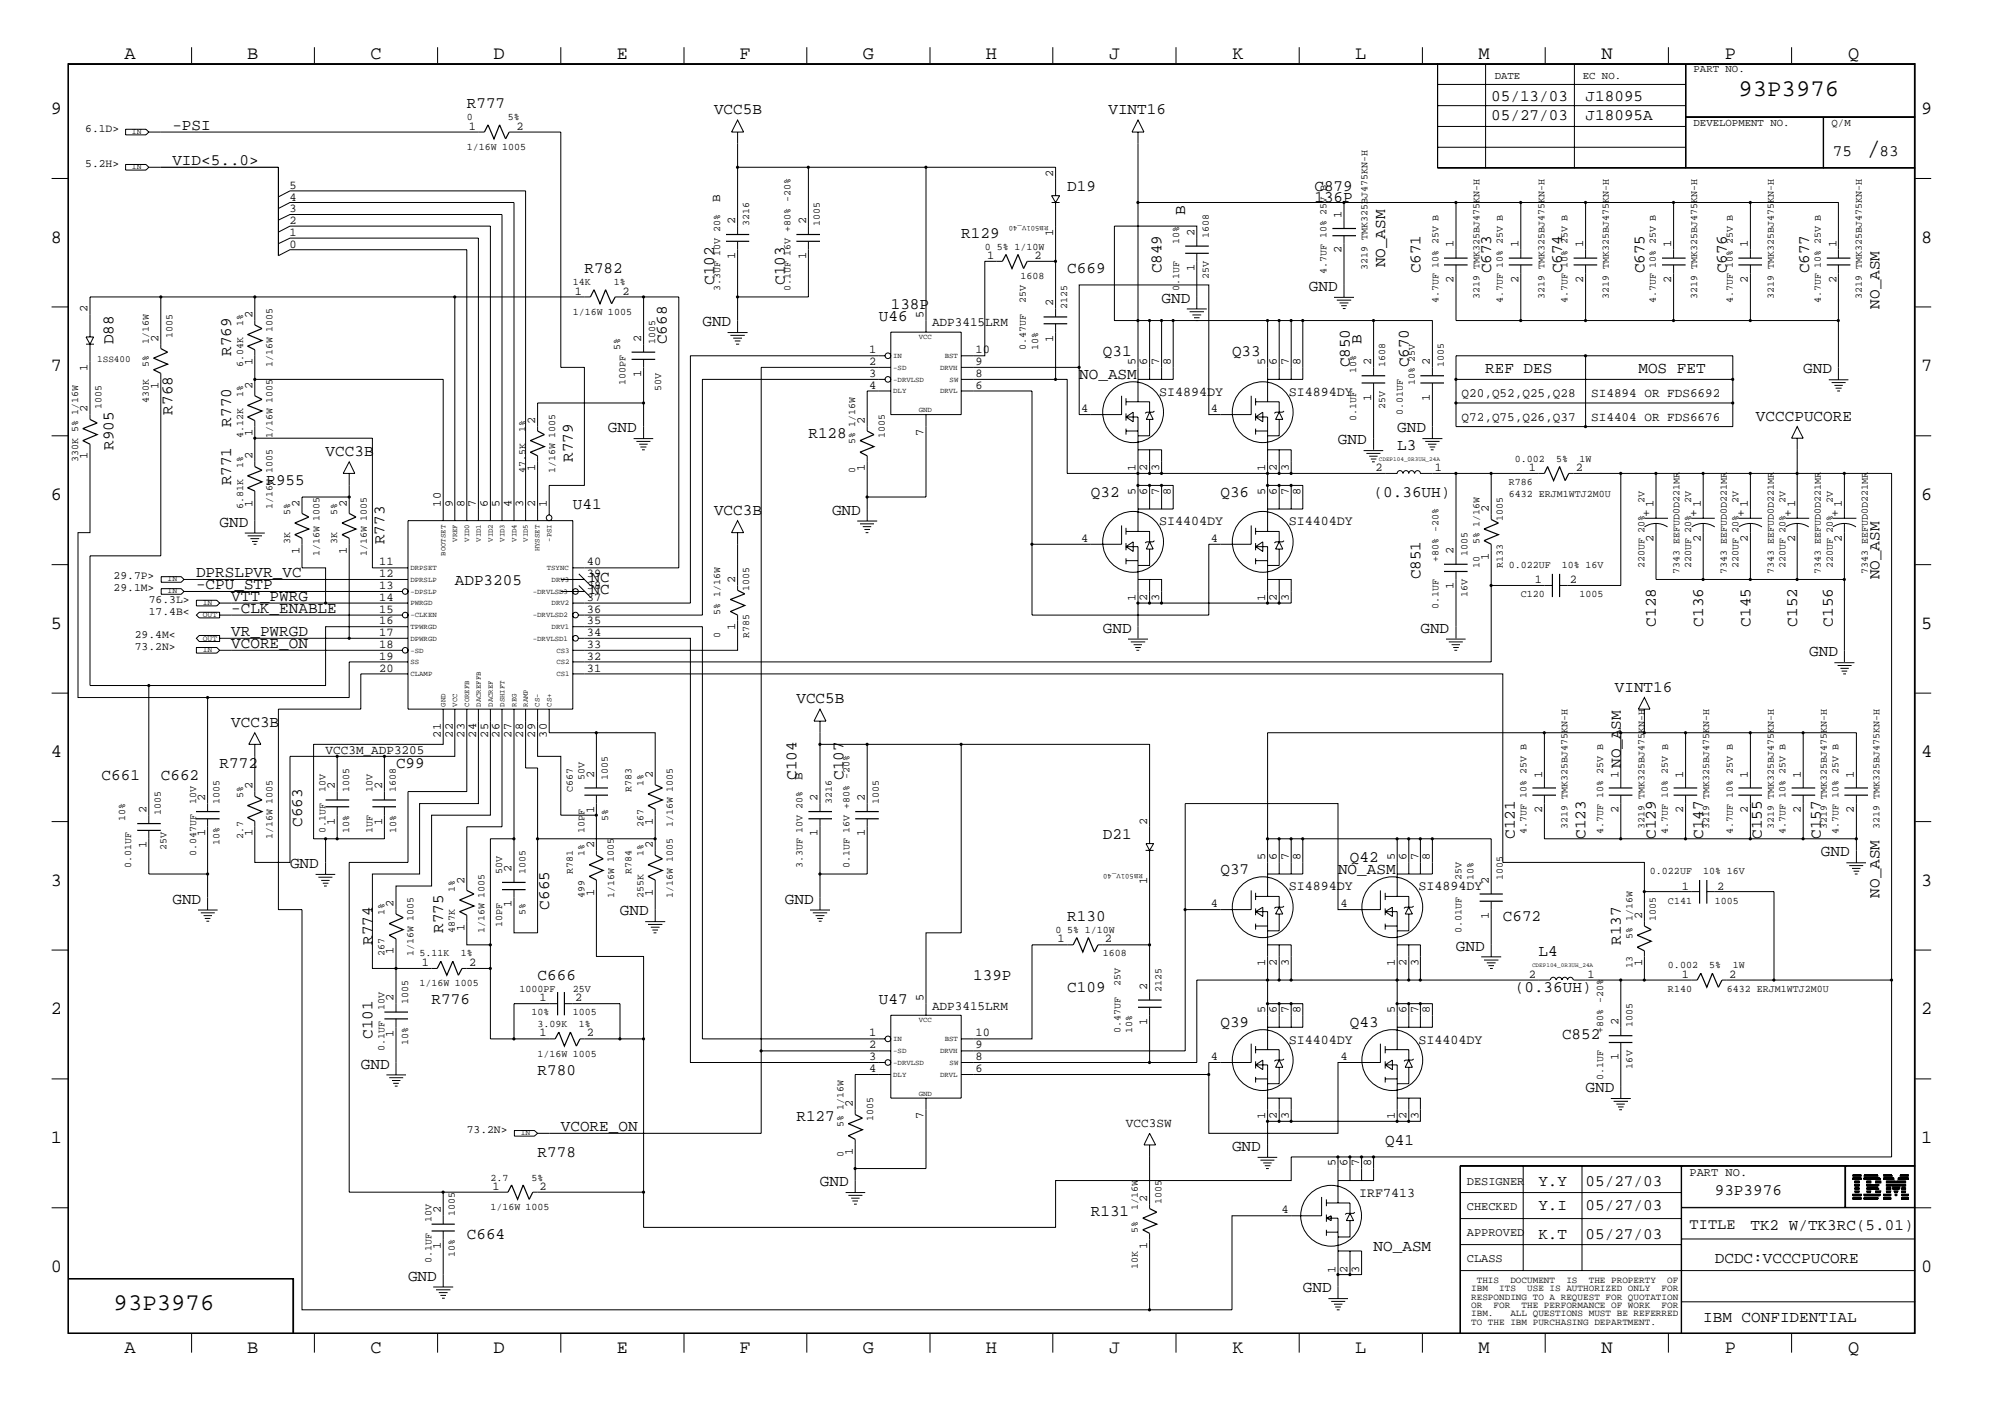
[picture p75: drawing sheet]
<svg xmlns="http://www.w3.org/2000/svg" width="423mm" height="299mm" viewBox="0 0 423 299" stroke-linecap="round" stroke-linejoin="round" font-family="sans-serif">
<defs><g id="words">
<text font-size="5.2" x="395.1" y="32.9">/</text>
<g font-size="5.1">
<text x="368" y="20.4">93P3976</text>
<text x="24" y="277.1">93P3976</text>
</g>
<g font-size="4">
<text x="26.3" y="12.5">A</text>
<text x="52.3" y="12.5">B</text>
<text x="78.4" y="12.5">C</text>
<text x="104.5" y="12.5">D</text>
<text x="130.6" y="12.5">E</text>
<text x="156.5" y="12.5">F</text>
<text x="182.6" y="12.5">G</text>
<text x="208.7" y="12.5">H</text>
<text x="234.8" y="12.5">J</text>
<text x="260.9" y="12.5">K</text>
<text x="286.9" y="12.5">L</text>
<text x="312.9" y="12.5">M</text>
<text x="339" y="12.5">N</text>
<text x="365.1" y="12.5">P</text>
<text x="391.2" y="12.5">Q</text>
<text x="10.8" y="24.1">9</text>
<text x="406.7" y="24.1">9</text>
<text x="10.8" y="51.3">8</text>
<text x="406.7" y="51.3">8</text>
<text x="10.8" y="78.6">7</text>
<text x="406.7" y="78.6">7</text>
<text x="10.8" y="105.8">6</text>
<text x="406.7" y="105.8">6</text>
<text x="10.8" y="133">5</text>
<text x="406.7" y="133">5</text>
<text x="10.8" y="160.2">4</text>
<text x="406.7" y="160.2">4</text>
<text x="10.8" y="187.5">3</text>
<text x="406.7" y="187.5">3</text>
<text x="10.8" y="214.6">2</text>
<text x="406.7" y="214.6">2</text>
<text x="10.8" y="241.9">1</text>
<text x="406.7" y="241.9">1</text>
<text x="10.8" y="269.2">0</text>
<text x="406.7" y="269.2">0</text>
<text x="26.3" y="286.2">A</text>
<text x="52.3" y="286.2">B</text>
<text x="78.4" y="286.2">C</text>
<text x="104.5" y="286.2">D</text>
<text x="130.6" y="286.2">E</text>
<text x="156.5" y="286.2">F</text>
<text x="182.6" y="286.2">G</text>
<text x="208.7" y="286.2">H</text>
<text x="234.8" y="286.2">J</text>
<text x="260.9" y="286.2">K</text>
<text x="286.9" y="286.2">L</text>
<text x="312.9" y="286.2">M</text>
<text x="339" y="286.2">N</text>
<text x="365.1" y="286.2">P</text>
<text x="391.2" y="286.2">Q</text>
</g>
<g font-size="3.4">
<text x="98.8" y="22.9">R777</text>
<text x="315.6" y="21.4">05/13/03</text>
<text x="335.6" y="21.4">J18095</text>
<text x="36.5" y="27.4">-PSI</text>
<text x="151.1" y="24.1">VCC5B</text>
<text x="234.6" y="24.1">VINT16</text>
<text x="315.6" y="25.4">05/27/03</text>
<text x="335.6" y="25.4">J18095A</text>
<text x="36.5" y="34.9">VID&lt;5..0&gt;</text>
<text x="387.9" y="32.9">75</text>
<text x="397.8" y="32.9">83</text>
<text x="225.9" y="40.4">D19</text>
<text x="278.2" y="40.4">C879</text>
<text x="250.9" y="45.4" transform="rotate(-90 250.9 45.4)">B</text>
<text x="278.2" y="42.8">136P</text>
<text x="203.5" y="50.4">R129</text>
<text x="123.7" y="57.8">R782</text>
<text x="225.9" y="57.8">C669</text>
<text x="245.9" y="57.8" transform="rotate(-90 245.9 57.8)">C849</text>
<text x="293.2" y="56.6" transform="rotate(-90 293.2 56.6)">NO_ASM</text>
<text x="300.7" y="57.8" transform="rotate(-90 300.7 57.8)">C671</text>
<text x="315.6" y="57.8" transform="rotate(-90 315.6 57.8)">C673</text>
<text x="330.6" y="57.8" transform="rotate(-90 330.6 57.8)">C674</text>
<text x="348.1" y="57.8" transform="rotate(-90 348.1 57.8)">C675</text>
<text x="365.5" y="57.8" transform="rotate(-90 365.5 57.8)">C676</text>
<text x="382.9" y="57.8" transform="rotate(-90 382.9 57.8)">C677</text>
<text x="151.1" y="60.3" transform="rotate(-90 151.1 60.3)">C102</text>
<text x="166.1" y="60.3" transform="rotate(-90 166.1 60.3)">C103</text>
<text x="188.6" y="65.3">138P</text>
<text x="245.9" y="64">GND</text>
<text x="277" y="61.6">GND</text>
<text x="397.8" y="65.3" transform="rotate(-90 397.8 65.3)">NO_ASM</text>
<text x="148.7" y="69">GND</text>
<text x="186" y="67.8">U46</text>
<text x="24" y="72.8" transform="rotate(-90 24 72.8)">D88</text>
<text x="48.9" y="75.3" transform="rotate(-90 48.9 75.3)">R769</text>
<text x="141.1" y="72.8" transform="rotate(-90 141.1 72.8)">C668</text>
<text x="233.4" y="75.3">Q31</text>
<text x="260.8" y="75.3">Q33</text>
<text x="285.7" y="77.7" transform="rotate(-90 285.7 77.7)">C850</text>
<text x="288.2" y="72.8" transform="rotate(-90 288.2 72.8)">B</text>
<text x="298.2" y="77.7" transform="rotate(-90 298.2 77.7)">C670</text>
<text x="228.4" y="80.3">NO_ASM</text>
<text x="314.4" y="79">REF DES</text>
<text x="346.8" y="79">MOS FET</text>
<text x="381.7" y="79">GND</text>
<text x="36.5" y="87.7" transform="rotate(-90 36.5 87.7)">R768</text>
<text x="371.7" y="89">VCCCPUCORE</text>
<text x="24" y="95.2" transform="rotate(-90 24 95.2)">R905</text>
<text x="48.9" y="90.3" transform="rotate(-90 48.9 90.3)">R770</text>
<text x="128.7" y="91.4">GND</text>
<text x="171.1" y="92.7">R128</text>
<text x="283.2" y="94">GND</text>
<text x="295.7" y="91.4">GND</text>
<text x="295.7" y="95.2">L3</text>
<text x="68.9" y="96.4">VCC3B</text>
<text x="121.2" y="97.7" transform="rotate(-90 121.2 97.7)">R779</text>
<text x="48.9" y="102.7" transform="rotate(-90 48.9 102.7)">R771</text>
<text x="56.4" y="102.7">R955</text>
<text x="121.2" y="107.7">U41</text>
<text x="230.9" y="105.2">Q32</text>
<text x="258.3" y="105.2">Q36</text>
<text x="290.7" y="105.2">(0.36UH)</text>
<text x="46.5" y="111.4">GND</text>
<text x="151.1" y="108.9">VCC3B</text>
<text x="176.1" y="108.9">GND</text>
<text x="81.4" y="115.1" transform="rotate(-90 81.4 115.1)">R773</text>
<text x="41.5" y="122.1">DPRSLPVR_VC</text>
<text x="41.5" y="124.6">-CPU_STP</text>
<text x="96.3" y="123.9">ADP3205</text>
<text x="125" y="123.2">NC</text>
<text x="125" y="125.7">NC</text>
<text x="300.7" y="122.6" transform="rotate(-90 300.7 122.6)">C851</text>
<text x="397.8" y="122.6" transform="rotate(-90 397.8 122.6)">NO_ASM</text>
<text x="48.9" y="129.6">-CLK_ENABLE</text>
<text x="48.9" y="127.1">VTT_PWRG</text>
<text x="48.9" y="137.1">VCORE_ON</text>
<text x="48.9" y="134.6">VR_PWRGD</text>
<text x="233.4" y="133.9">GND</text>
<text x="300.7" y="133.9">GND</text>
<text x="350.5" y="132.6" transform="rotate(-90 350.5 132.6)">C128</text>
<text x="360.5" y="132.6" transform="rotate(-90 360.5 132.6)">C136</text>
<text x="370.5" y="132.6" transform="rotate(-90 370.5 132.6)">C145</text>
<text x="380.4" y="132.6" transform="rotate(-90 380.4 132.6)">C152</text>
<text x="387.9" y="132.6" transform="rotate(-90 387.9 132.6)">C156</text>
<text x="382.9" y="138.9">GND</text>
<text x="168.6" y="148.8">VCC5B</text>
<text x="341.8" y="146.3">VINT16</text>
<text x="48.9" y="153.8">VCC3B</text>
<text x="21.5" y="165">C661</text>
<text x="34" y="165">C662</text>
<text x="46.5" y="162.5">R772</text>
<text x="83.8" y="162.5">C99</text>
<text x="168.6" y="165" transform="rotate(-90 168.6 165)">C104</text>
<text x="178.6" y="165" transform="rotate(-90 178.6 165)">C107</text>
<text x="343.1" y="162.5" transform="rotate(-90 343.1 162.5)">NO_ASM</text>
<text x="63.9" y="174.9" transform="rotate(-90 63.9 174.9)">C663</text>
<text x="233.4" y="177.5">D21</text>
<text x="320.6" y="177.5" transform="rotate(-90 320.6 177.5)">C121</text>
<text x="335.6" y="177.5" transform="rotate(-90 335.6 177.5)">C123</text>
<text x="350.5" y="177.5" transform="rotate(-90 350.5 177.5)">C129</text>
<text x="360.5" y="177.5" transform="rotate(-90 360.5 177.5)">C147</text>
<text x="373" y="177.5" transform="rotate(-90 373 177.5)">C155</text>
<text x="385.4" y="177.5" transform="rotate(-90 385.4 177.5)">C157</text>
<text x="61.4" y="183.7">GND</text>
<text x="258.3" y="184.9">Q37</text>
<text x="283.2" y="184.9">NO_ASM</text>
<text x="285.7" y="182.5">Q42</text>
<text x="385.4" y="181.2">GND</text>
<text x="36.5" y="191.2">GND</text>
<text x="166.1" y="191.2">GND</text>
<text x="397.8" y="189.9" transform="rotate(-90 397.8 189.9)">NO_ASM</text>
<text x="93.8" y="197.4" transform="rotate(-90 93.8 197.4)">R775</text>
<text x="116.2" y="192.4" transform="rotate(-90 116.2 192.4)">C665</text>
<text x="131.2" y="193.6">GND</text>
<text x="225.9" y="194.9">R130</text>
<text x="318.1" y="194.9">C672</text>
<text x="78.8" y="199.9" transform="rotate(-90 78.8 199.9)">R774</text>
<text x="308.2" y="201.2">GND</text>
<text x="325.6" y="202.4">L4</text>
<text x="343.1" y="199.9" transform="rotate(-90 343.1 199.9)">R137</text>
<text x="113.8" y="207.3">C666</text>
<text x="206" y="207.3">139P</text>
<text x="225.9" y="209.9">C109</text>
<text x="320.6" y="209.9">(0.36UH)</text>
<text x="91.4" y="212.3">R776</text>
<text x="186" y="212.3">U47</text>
<text x="78.8" y="219.8" transform="rotate(-90 78.8 219.8)">C101</text>
<text x="258.3" y="217.3">Q39</text>
<text x="285.7" y="217.3">Q43</text>
<text x="330.6" y="219.8">C852</text>
<text x="76.4" y="226.1">GND</text>
<text x="113.8" y="227.3">R780</text>
<text x="335.6" y="231.1">GND</text>
<text x="118.7" y="239.3">VCORE_ON</text>
<text x="168.6" y="237.2">R127</text>
<text x="113.8" y="244.8">R778</text>
<text x="260.8" y="243.5">GND</text>
<text x="293.2" y="242.2">Q41</text>
<text x="173.6" y="251">GND</text>
<text x="325.6" y="251">Y.Y</text>
<text x="335.6" y="251">05/27/03</text>
<text x="230.9" y="257.2">R131</text>
<text x="325.6" y="255.9">Y.I</text>
<text x="335.6" y="255.9">05/27/03</text>
<text x="363" y="252.7">93P3976</text>
<text x="98.8" y="262.2">C664</text>
<text x="325.6" y="262.2">K.T</text>
<text x="335.6" y="262.2">05/27/03</text>
<text x="370.5" y="260.2">TK2 W/TK3RC(5.01)</text>
<text x="290.7" y="264.7">NO_ASM</text>
<text x="363" y="267.2">DCDC:VCCCPUCORE</text>
<text x="86.4" y="270.9">GND</text>
<text x="275.8" y="273.4">GND</text>
<text x="360.5" y="279.7">IBM CONFIDENTIAL</text>
</g>
<text font-size="3.2" x="357.6" y="260">TITLE</text>
<g font-size="2.8">
<text x="245.4" y="83.7">SI4894DY</text>
<text x="272.8" y="83.7">SI4894DY</text>
<text x="245.4" y="111.2">SI4404DY</text>
<text x="272.8" y="111.2">SI4404DY</text>
<text x="272.8" y="188.4">SI4894DY</text>
<text x="300.2" y="188.4">SI4894DY</text>
<text x="272.8" y="220.8">SI4404DY</text>
<text x="300.2" y="220.8">SI4404DY</text>
<text x="287.7" y="253.2">IRF7413</text>
</g>
<g font-size="2.7">
<text x="152.4" y="42.8" transform="rotate(-90 152.4 42.8)">B</text>
<text x="197.3" y="69">ADP3415LRM</text>
<text x="309.4" y="84">Q20,Q52,Q25,Q28</text>
<text x="336.8" y="84">SI4894 OR FDS6692</text>
<text x="309.4" y="89">Q72,Q75,Q26,Q37</text>
<text x="336.8" y="89">SI4404 OR FDS6676</text>
<text x="349.2" y="109.3" transform="rotate(-90 349.2 109.3)">+</text>
<text x="359.2" y="109.3" transform="rotate(-90 359.2 109.3)">+</text>
<text x="369.2" y="109.3" transform="rotate(-90 369.2 109.3)">+</text>
<text x="379.2" y="109.3" transform="rotate(-90 379.2 109.3)">+</text>
<text x="389.1" y="109.3" transform="rotate(-90 389.1 109.3)">+</text>
<text x="68.9" y="159.5">VCC3M_ADP3205</text>
<text x="169.8" y="165" transform="rotate(-90 169.8 165)">B</text>
<text x="197.3" y="213.6">ADP3415LRM</text>
<text x="238.3" y="238.5">VCC3SW</text>
</g>
<g font-size="2.5">
<text x="99.2" y="27.4">1</text>
<text x="109.3" y="27.4">2</text>
<text x="61.3" y="40">5</text>
<text x="222.9" y="37.4" transform="rotate(-90 222.9 37.4)">2</text>
<text x="61.3" y="42.5">4</text>
<text x="61.3" y="45">3</text>
<text x="61.3" y="47.4">2</text>
<text x="155.6" y="47.3" transform="rotate(-90 155.6 47.3)">2</text>
<text x="170.6" y="47.3" transform="rotate(-90 170.6 47.3)">2</text>
<text x="284" y="46.1" transform="rotate(-90 284 46.1)">1</text>
<text x="61.3" y="52.4">0</text>
<text x="61.3" y="50">1</text>
<text x="222.9" y="49.9" transform="rotate(-90 222.9 49.9)">1</text>
<text x="252.8" y="49.9" transform="rotate(-90 252.8 49.9)">2</text>
<text x="284" y="53.6" transform="rotate(-90 284 53.6)">2</text>
<text x="307.7" y="52.3" transform="rotate(-90 307.7 52.3)">1</text>
<text x="321.4" y="52.3" transform="rotate(-90 321.4 52.3)">1</text>
<text x="335.1" y="52.3" transform="rotate(-90 335.1 52.3)">1</text>
<text x="353.7" y="52.3" transform="rotate(-90 353.7 52.3)">1</text>
<text x="370" y="52.3" transform="rotate(-90 370 52.3)">1</text>
<text x="388.7" y="52.3" transform="rotate(-90 388.7 52.3)">1</text>
<text x="155.6" y="54.9" transform="rotate(-90 155.6 54.9)">1</text>
<text x="170.6" y="54.9" transform="rotate(-90 170.6 54.9)">1</text>
<text x="209" y="54.9">1</text>
<text x="218.9" y="54.9">2</text>
<text x="252.8" y="57.3" transform="rotate(-90 252.8 57.3)">1</text>
<text x="307.7" y="59.9" transform="rotate(-90 307.7 59.9)">2</text>
<text x="321.4" y="59.9" transform="rotate(-90 321.4 59.9)">2</text>
<text x="335.1" y="59.9" transform="rotate(-90 335.1 59.9)">2</text>
<text x="353.7" y="59.9" transform="rotate(-90 353.7 59.9)">2</text>
<text x="370" y="59.9" transform="rotate(-90 370 59.9)">2</text>
<text x="388.7" y="59.9" transform="rotate(-90 388.7 59.9)">2</text>
<text x="121.7" y="62.3">1</text>
<text x="131.7" y="62.3">2</text>
<text x="222.9" y="64.8" transform="rotate(-90 222.9 64.8)">2</text>
<text x="18.5" y="66" transform="rotate(-90 18.5 66)">2</text>
<text x="53.4" y="67.3" transform="rotate(-90 53.4 67.3)">2</text>
<text x="195.5" y="67.3" transform="rotate(-90 195.5 67.3)">5</text>
<text x="33.5" y="72.3" transform="rotate(-90 33.5 72.3)">2</text>
<text x="53.4" y="77.3" transform="rotate(-90 53.4 77.3)">1</text>
<text x="135.7" y="72.3" transform="rotate(-90 135.7 72.3)">2</text>
<text x="184" y="77.3">2</text>
<text x="184" y="74.8">1</text>
<text x="206.5" y="74.8">10</text>
<text x="206.5" y="77.3">9</text>
<text x="222.9" y="72.3" transform="rotate(-90 222.9 72.3)">1</text>
<text x="240.4" y="77.3" transform="rotate(-90 240.4 77.3)">5</text>
<text x="242.8" y="77.3" transform="rotate(-90 242.8 77.3)">6</text>
<text x="245.4" y="77.3" transform="rotate(-90 245.4 77.3)">7</text>
<text x="247.8" y="77.3" transform="rotate(-90 247.8 77.3)">8</text>
<text x="267.8" y="77.3" transform="rotate(-90 267.8 77.3)">5</text>
<text x="270.3" y="77.3" transform="rotate(-90 270.3 77.3)">6</text>
<text x="272.8" y="77.3" transform="rotate(-90 272.8 77.3)">7</text>
<text x="275.3" y="77.3" transform="rotate(-90 275.3 77.3)">8</text>
<text x="290.2" y="77.3" transform="rotate(-90 290.2 77.3)">2</text>
<text x="302.7" y="77.3" transform="rotate(-90 302.7 77.3)">2</text>
<text x="18.5" y="78.6" transform="rotate(-90 18.5 78.6)">1</text>
<text x="33.5" y="82.3" transform="rotate(-90 33.5 82.3)">1</text>
<text x="53.4" y="82.2" transform="rotate(-90 53.4 82.2)">2</text>
<text x="135.7" y="79.8" transform="rotate(-90 135.7 79.8)">1</text>
<text x="184" y="79.8">3</text>
<text x="184" y="82.2">4</text>
<text x="206.5" y="79.8">8</text>
<text x="206.5" y="82.2">6</text>
<text x="18.5" y="87.2" transform="rotate(-90 18.5 87.2)">2</text>
<text x="113.3" y="89.7" transform="rotate(-90 113.3 89.7)">2</text>
<text x="183" y="89.7" transform="rotate(-90 183 89.7)">2</text>
<text x="228.9" y="87.2">4</text>
<text x="256.3" y="87.2">4</text>
<text x="290.2" y="84.8" transform="rotate(-90 290.2 84.8)">1</text>
<text x="302.7" y="84.8" transform="rotate(-90 302.7 84.8)">1</text>
<text x="53.4" y="92.2" transform="rotate(-90 53.4 92.2)">1</text>
<text x="195.5" y="92.2" transform="rotate(-90 195.5 92.2)">7</text>
<text x="18.5" y="97.2" transform="rotate(-90 18.5 97.2)">1</text>
<text x="53.4" y="97.2" transform="rotate(-90 53.4 97.2)">2</text>
<text x="113.3" y="99.7" transform="rotate(-90 113.3 99.7)">1</text>
<text x="183" y="99.7" transform="rotate(-90 183 99.7)">1</text>
<text x="240.4" y="99.7" transform="rotate(-90 240.4 99.7)">1</text>
<text x="242.8" y="99.7" transform="rotate(-90 242.8 99.7)">2</text>
<text x="245.4" y="99.7" transform="rotate(-90 245.4 99.7)">3</text>
<text x="267.8" y="99.7" transform="rotate(-90 267.8 99.7)">1</text>
<text x="270.3" y="99.7" transform="rotate(-90 270.3 99.7)">2</text>
<text x="272.8" y="99.7" transform="rotate(-90 272.8 99.7)">3</text>
<text x="291.2" y="99.7">2</text>
<text x="303.7" y="99.7">1</text>
<text x="323.6" y="99.7">1</text>
<text x="333.6" y="99.7">2</text>
<text x="53.4" y="107.2" transform="rotate(-90 53.4 107.2)">1</text>
<text x="63.4" y="107.2" transform="rotate(-90 63.4 107.2)">2</text>
<text x="73.4" y="107.2" transform="rotate(-90 73.4 107.2)">2</text>
<text x="93.3" y="107.2" transform="rotate(-90 93.3 107.2)">10</text>
<text x="95.8" y="107.2" transform="rotate(-90 95.8 107.2)">9</text>
<text x="98.3" y="107.2" transform="rotate(-90 98.3 107.2)">8</text>
<text x="100.8" y="107.2" transform="rotate(-90 100.8 107.2)">7</text>
<text x="103.3" y="107.2" transform="rotate(-90 103.3 107.2)">6</text>
<text x="105.7" y="107.2" transform="rotate(-90 105.7 107.2)">5</text>
<text x="108.3" y="107.2" transform="rotate(-90 108.3 107.2)">4</text>
<text x="110.7" y="107.2" transform="rotate(-90 110.7 107.2)">3</text>
<text x="113.3" y="107.2" transform="rotate(-90 113.3 107.2)">2</text>
<text x="115.7" y="107.2" transform="rotate(-90 115.7 107.2)">1</text>
<text x="240.4" y="104.6" transform="rotate(-90 240.4 104.6)">5</text>
<text x="242.8" y="104.6" transform="rotate(-90 242.8 104.6)">6</text>
<text x="245.4" y="104.6" transform="rotate(-90 245.4 104.6)">7</text>
<text x="247.8" y="104.6" transform="rotate(-90 247.8 104.6)">8</text>
<text x="267.8" y="104.6" transform="rotate(-90 267.8 104.6)">5</text>
<text x="270.3" y="104.6" transform="rotate(-90 270.3 104.6)">6</text>
<text x="272.8" y="104.6" transform="rotate(-90 272.8 104.6)">7</text>
<text x="275.3" y="104.6" transform="rotate(-90 275.3 104.6)">8</text>
<text x="350" y="107.2" transform="rotate(-90 350 107.2)">1</text>
<text x="360" y="107.2" transform="rotate(-90 360 107.2)">1</text>
<text x="370" y="107.2" transform="rotate(-90 370 107.2)">1</text>
<text x="380" y="107.2" transform="rotate(-90 380 107.2)">1</text>
<text x="389.9" y="107.2" transform="rotate(-90 389.9 107.2)">1</text>
<text x="315.1" y="108.4" transform="rotate(-90 315.1 108.4)">2</text>
<text x="63.4" y="117.2" transform="rotate(-90 63.4 117.2)">1</text>
<text x="73.4" y="117.2" transform="rotate(-90 73.4 117.2)">1</text>
<text x="80.3" y="119.6">11</text>
<text x="124.2" y="119.6">40</text>
<text x="228.9" y="114.6">4</text>
<text x="256.3" y="114.6">4</text>
<text x="307.7" y="117.2" transform="rotate(-90 307.7 117.2)">2</text>
<text x="315.1" y="118.4" transform="rotate(-90 315.1 118.4)">1</text>
<text x="350" y="114.6" transform="rotate(-90 350 114.6)">2</text>
<text x="360" y="114.6" transform="rotate(-90 360 114.6)">2</text>
<text x="370" y="114.6" transform="rotate(-90 370 114.6)">2</text>
<text x="380" y="114.6" transform="rotate(-90 380 114.6)">2</text>
<text x="389.9" y="114.6" transform="rotate(-90 389.9 114.6)">2</text>
<text x="80.3" y="124.6">13</text>
<text x="80.3" y="122.1">12</text>
<text x="124.2" y="124.6">38</text>
<text x="124.2" y="122.1">39</text>
<text x="155.6" y="123.4" transform="rotate(-90 155.6 123.4)">2</text>
<text x="307.7" y="124.6" transform="rotate(-90 307.7 124.6)">1</text>
<text x="324.9" y="123.4">1</text>
<text x="332.3" y="123.4">2</text>
<text x="80.3" y="129.6">15</text>
<text x="80.3" y="127.1">14</text>
<text x="124.2" y="129.6">36</text>
<text x="124.2" y="127.1">37</text>
<text x="240.4" y="127.2" transform="rotate(-90 240.4 127.2)">1</text>
<text x="242.8" y="127.2" transform="rotate(-90 242.8 127.2)">2</text>
<text x="245.4" y="127.2" transform="rotate(-90 245.4 127.2)">3</text>
<text x="267.8" y="127.2" transform="rotate(-90 267.8 127.2)">1</text>
<text x="270.3" y="127.2" transform="rotate(-90 270.3 127.2)">2</text>
<text x="272.8" y="127.2" transform="rotate(-90 272.8 127.2)">3</text>
<text x="80.3" y="137.1">18</text>
<text x="80.3" y="134.6">17</text>
<text x="80.3" y="132.1">16</text>
<text x="124.2" y="134.6">34</text>
<text x="124.2" y="137.1">33</text>
<text x="124.2" y="132.1">35</text>
<text x="155.6" y="133.4" transform="rotate(-90 155.6 133.4)">1</text>
<text x="80.3" y="142.1">20</text>
<text x="80.3" y="139.5">19</text>
<text x="124.2" y="139.5">32</text>
<text x="124.2" y="142.1">31</text>
<text x="93.3" y="156" transform="rotate(-90 93.3 156)">21</text>
<text x="95.8" y="156" transform="rotate(-90 95.8 156)">22</text>
<text x="98.3" y="156" transform="rotate(-90 98.3 156)">23</text>
<text x="100.8" y="156" transform="rotate(-90 100.8 156)">24</text>
<text x="103.3" y="156" transform="rotate(-90 103.3 156)">25</text>
<text x="105.7" y="156" transform="rotate(-90 105.7 156)">26</text>
<text x="108.3" y="156" transform="rotate(-90 108.3 156)">27</text>
<text x="110.7" y="156" transform="rotate(-90 110.7 156)">28</text>
<text x="113.3" y="156" transform="rotate(-90 113.3 156)">29</text>
<text x="115.7" y="156" transform="rotate(-90 115.7 156)">30</text>
<text x="53.4" y="167" transform="rotate(-90 53.4 167)">2</text>
<text x="70.9" y="167" transform="rotate(-90 70.9 167)">2</text>
<text x="80.9" y="167" transform="rotate(-90 80.9 167)">2</text>
<text x="125.7" y="164.5" transform="rotate(-90 125.7 164.5)">2</text>
<text x="138.2" y="164.5" transform="rotate(-90 138.2 164.5)">2</text>
<text x="326.4" y="164.5" transform="rotate(-90 326.4 164.5)">1</text>
<text x="342.6" y="164.5" transform="rotate(-90 342.6 164.5)">1</text>
<text x="356.3" y="164.5" transform="rotate(-90 356.3 164.5)">1</text>
<text x="370" y="164.5" transform="rotate(-90 370 164.5)">1</text>
<text x="381.2" y="164.5" transform="rotate(-90 381.2 164.5)">1</text>
<text x="392.4" y="164.5" transform="rotate(-90 392.4 164.5)">1</text>
<text x="31" y="172" transform="rotate(-90 31 172)">2</text>
<text x="43.4" y="169.5" transform="rotate(-90 43.4 169.5)">2</text>
<text x="125.7" y="172" transform="rotate(-90 125.7 172)">1</text>
<text x="173.1" y="169.5" transform="rotate(-90 173.1 169.5)">2</text>
<text x="183" y="169.5" transform="rotate(-90 183 169.5)">2</text>
<text x="326.4" y="172" transform="rotate(-90 326.4 172)">2</text>
<text x="342.6" y="172" transform="rotate(-90 342.6 172)">2</text>
<text x="356.3" y="172" transform="rotate(-90 356.3 172)">2</text>
<text x="370" y="172" transform="rotate(-90 370 172)">2</text>
<text x="381.2" y="172" transform="rotate(-90 381.2 172)">2</text>
<text x="392.4" y="172" transform="rotate(-90 392.4 172)">2</text>
<text x="31" y="179.5" transform="rotate(-90 31 179.5)">1</text>
<text x="43.4" y="177" transform="rotate(-90 43.4 177)">1</text>
<text x="53.4" y="177" transform="rotate(-90 53.4 177)">1</text>
<text x="70.9" y="174.5" transform="rotate(-90 70.9 174.5)">1</text>
<text x="80.9" y="174.5" transform="rotate(-90 80.9 174.5)">1</text>
<text x="125.7" y="179.4" transform="rotate(-90 125.7 179.4)">2</text>
<text x="138.2" y="179.4" transform="rotate(-90 138.2 179.4)">2</text>
<text x="138.2" y="174.5" transform="rotate(-90 138.2 174.5)">1</text>
<text x="173.1" y="177" transform="rotate(-90 173.1 177)">1</text>
<text x="183" y="177" transform="rotate(-90 183 177)">1</text>
<text x="242.8" y="174.5" transform="rotate(-90 242.8 174.5)">2</text>
<text x="108.3" y="184.4" transform="rotate(-90 108.3 184.4)">2</text>
<text x="267.8" y="181.9" transform="rotate(-90 267.8 181.9)">5</text>
<text x="270.3" y="181.9" transform="rotate(-90 270.3 181.9)">6</text>
<text x="272.8" y="181.9" transform="rotate(-90 272.8 181.9)">7</text>
<text x="275.3" y="181.9" transform="rotate(-90 275.3 181.9)">8</text>
<text x="295.2" y="181.9" transform="rotate(-90 295.2 181.9)">5</text>
<text x="297.7" y="181.9" transform="rotate(-90 297.7 181.9)">6</text>
<text x="300.2" y="181.9" transform="rotate(-90 300.2 181.9)">7</text>
<text x="302.7" y="181.9" transform="rotate(-90 302.7 181.9)">8</text>
<text x="83.3" y="191.9" transform="rotate(-90 83.3 191.9)">2</text>
<text x="98.3" y="186.9" transform="rotate(-90 98.3 186.9)">2</text>
<text x="108.3" y="191.9" transform="rotate(-90 108.3 191.9)">1</text>
<text x="125.7" y="189.5" transform="rotate(-90 125.7 189.5)">1</text>
<text x="138.2" y="189.5" transform="rotate(-90 138.2 189.5)">1</text>
<text x="242.8" y="186.9" transform="rotate(-90 242.8 186.9)">1</text>
<text x="256.3" y="191.9">4</text>
<text x="283.7" y="191.9">4</text>
<text x="315.1" y="186.9" transform="rotate(-90 315.1 186.9)">2</text>
<text x="356" y="188.2">1</text>
<text x="363.5" y="188.2">2</text>
<text x="98.3" y="196.9" transform="rotate(-90 98.3 196.9)">1</text>
<text x="315.1" y="194.4" transform="rotate(-90 315.1 194.4)">1</text>
<text x="347.6" y="194.4" transform="rotate(-90 347.6 194.4)">2</text>
<text x="83.3" y="201.9" transform="rotate(-90 83.3 201.9)">1</text>
<text x="223.9" y="199.4">1</text>
<text x="233.8" y="199.4">2</text>
<text x="89.3" y="204.4">1</text>
<text x="99.3" y="204.4">2</text>
<text x="242.8" y="209.4" transform="rotate(-90 242.8 209.4)">2</text>
<text x="267.8" y="204.4" transform="rotate(-90 267.8 204.4)">1</text>
<text x="270.3" y="204.4" transform="rotate(-90 270.3 204.4)">2</text>
<text x="272.8" y="204.4" transform="rotate(-90 272.8 204.4)">3</text>
<text x="295.2" y="204.4" transform="rotate(-90 295.2 204.4)">1</text>
<text x="297.7" y="204.4" transform="rotate(-90 297.7 204.4)">2</text>
<text x="300.2" y="204.4" transform="rotate(-90 300.2 204.4)">3</text>
<text x="323.6" y="206.8">2</text>
<text x="336" y="206.8">1</text>
<text x="347.6" y="204.4" transform="rotate(-90 347.6 204.4)">1</text>
<text x="356" y="206.8">1</text>
<text x="366" y="206.8">2</text>
<text x="83.3" y="211.8" transform="rotate(-90 83.3 211.8)">2</text>
<text x="114.2" y="211.8">1</text>
<text x="121.8" y="211.8">2</text>
<text x="195.5" y="211.8" transform="rotate(-90 195.5 211.8)">5</text>
<text x="267.8" y="214.4" transform="rotate(-90 267.8 214.4)">5</text>
<text x="270.3" y="214.4" transform="rotate(-90 270.3 214.4)">6</text>
<text x="272.8" y="214.4" transform="rotate(-90 272.8 214.4)">7</text>
<text x="275.3" y="214.4" transform="rotate(-90 275.3 214.4)">8</text>
<text x="295.2" y="214.4" transform="rotate(-90 295.2 214.4)">5</text>
<text x="297.7" y="214.4" transform="rotate(-90 297.7 214.4)">6</text>
<text x="300.2" y="214.4" transform="rotate(-90 300.2 214.4)">7</text>
<text x="302.7" y="214.4" transform="rotate(-90 302.7 214.4)">8</text>
<text x="83.3" y="219.4" transform="rotate(-90 83.3 219.4)">1</text>
<text x="114.2" y="219.3">1</text>
<text x="124.2" y="219.3">2</text>
<text x="184" y="221.8">2</text>
<text x="184" y="219.3">1</text>
<text x="206.5" y="219.3">10</text>
<text x="206.5" y="221.8">9</text>
<text x="242.8" y="216.8" transform="rotate(-90 242.8 216.8)">1</text>
<text x="342.6" y="216.8" transform="rotate(-90 342.6 216.8)">2</text>
<text x="184" y="224.3">3</text>
<text x="184" y="226.8">4</text>
<text x="206.5" y="224.3">8</text>
<text x="206.5" y="226.8">6</text>
<text x="256.3" y="224.3">4</text>
<text x="283.7" y="224.3">4</text>
<text x="342.6" y="224.4" transform="rotate(-90 342.6 224.4)">1</text>
<text x="180.5" y="234.3" transform="rotate(-90 180.5 234.3)">2</text>
<text x="195.5" y="236.8" transform="rotate(-90 195.5 236.8)">7</text>
<text x="267.8" y="236.8" transform="rotate(-90 267.8 236.8)">1</text>
<text x="270.3" y="236.8" transform="rotate(-90 270.3 236.8)">2</text>
<text x="272.8" y="236.8" transform="rotate(-90 272.8 236.8)">3</text>
<text x="295.2" y="236.8" transform="rotate(-90 295.2 236.8)">1</text>
<text x="297.7" y="236.8" transform="rotate(-90 297.7 236.8)">2</text>
<text x="300.2" y="236.8" transform="rotate(-90 300.2 236.8)">3</text>
<text x="180.5" y="244.3" transform="rotate(-90 180.5 244.3)">1</text>
<text x="104.2" y="251.7">1</text>
<text x="114.2" y="251.7">2</text>
<text x="282.7" y="246.7" transform="rotate(-90 282.7 246.7)">5</text>
<text x="285.2" y="246.7" transform="rotate(-90 285.2 246.7)">6</text>
<text x="287.7" y="246.7" transform="rotate(-90 287.7 246.7)">7</text>
<text x="290.2" y="246.7" transform="rotate(-90 290.2 246.7)">8</text>
<text x="310.5" y="250.6">DESIGNER</text>
<text x="357.6" y="248.8">PART NO.</text>
<text x="93.3" y="256.7" transform="rotate(-90 93.3 256.7)">2</text>
<text x="242.8" y="254.3" transform="rotate(-90 242.8 254.3)">2</text>
<text x="271.3" y="256.7">4</text>
<text x="310.5" y="256">CHECKED</text>
<text x="310.5" y="261.5">APPROVED</text>
<text x="93.3" y="264.2" transform="rotate(-90 93.3 264.2)">1</text>
<text x="242.8" y="264.2" transform="rotate(-90 242.8 264.2)">1</text>
<text x="282.7" y="269.2" transform="rotate(-90 282.7 269.2)">1</text>
<text x="285.2" y="269.2" transform="rotate(-90 285.2 269.2)">2</text>
<text x="287.7" y="269.2" transform="rotate(-90 287.7 269.2)">3</text>
<text x="310.5" y="267">CLASS</text>
</g>
<g font-size="2.4">
<text x="18" y="27.9">6.1D&gt;</text>
<text x="18" y="35.4">5.2H&gt;</text>
<text x="24" y="122.6">29.7P&gt;</text>
<text x="24" y="125.1">29.1M&gt;</text>
<text x="31.5" y="130.1">17.4B&lt;</text>
<text x="31.5" y="127.6">76.3L&gt;</text>
<text x="28.5" y="137.6">73.2N&gt;</text>
<text x="28.5" y="135">29.4M&lt;</text>
<text x="98.8" y="239.8">73.2N&gt;</text>
</g>
<g font-size="2.3">
<text x="316.4" y="16.7">DATE</text>
<text x="335" y="16.7">EC NO.</text>
<text x="358.5" y="15.2">PART NO.</text>
<text x="358.5" y="26.6">DEVELOPMENT NO.</text>
<text x="387.7" y="26.6">Q/M</text>
</g>
<g font-size="2.1">
<text x="98.8" y="25.4">0</text>
<text x="107.5" y="25.4">5%</text>
<text x="98.8" y="31.7">1/16W 1005</text>
<text x="158.6" y="47.8" transform="rotate(-90 158.6 47.8)">3216</text>
<text x="173.6" y="47.8" transform="rotate(-90 173.6 47.8)">1005</text>
<text x="208.4" y="52.8">0</text>
<text x="211" y="52.8">5% 1/10W</text>
<text x="249.6" y="51.6" transform="rotate(-90 249.6 51.6)">10%</text>
<text x="255.9" y="50.4" transform="rotate(-90 255.9 50.4)">1608</text>
<text x="216" y="59.1">1608</text>
<text x="255.9" y="59.1" transform="rotate(-90 255.9 59.1)">25V</text>
<text x="280.8" y="57.9" transform="rotate(-90 280.8 57.9)">4.7UF 10% 25V B</text>
<text x="289.5" y="57.1" transform="rotate(-90 289.5 57.1)">3219 TMK325BJ475KN-H</text>
<text x="121.2" y="60.3">14K</text>
<text x="130" y="60.3">1%</text>
<text x="152.4" y="61.6" transform="rotate(-90 152.4 61.6)">3.3UF 10V 20%</text>
<text x="167.3" y="61.6" transform="rotate(-90 167.3 61.6)">0.1UF 16V +80% -20%</text>
<text x="217.2" y="64" transform="rotate(-90 217.2 64)">25V</text>
<text x="225.9" y="65.3" transform="rotate(-90 225.9 65.3)">2125</text>
<text x="249.6" y="61.6" transform="rotate(-90 249.6 61.6)">0.1UF</text>
<text x="304.5" y="64.2" transform="rotate(-90 304.5 64.2)">4.7UF 10% 25V B</text>
<text x="313.2" y="63.2" transform="rotate(-90 313.2 63.2)">3219 TMK325BJ475KN-H</text>
<text x="318.1" y="64.2" transform="rotate(-90 318.1 64.2)">4.7UF 10% 25V B</text>
<text x="326.9" y="63.2" transform="rotate(-90 326.9 63.2)">3219 TMK325BJ475KN-H</text>
<text x="331.8" y="64.2" transform="rotate(-90 331.8 64.2)">4.7UF 10% 25V B</text>
<text x="340.5" y="63.2" transform="rotate(-90 340.5 63.2)">3219 TMK325BJ475KN-H</text>
<text x="350.5" y="64.2" transform="rotate(-90 350.5 64.2)">4.7UF 10% 25V B</text>
<text x="359.2" y="63.2" transform="rotate(-90 359.2 63.2)">3219 TMK325BJ475KN-H</text>
<text x="366.8" y="64.2" transform="rotate(-90 366.8 64.2)">4.7UF 10% 25V B</text>
<text x="375.5" y="63.2" transform="rotate(-90 375.5 63.2)">3219 TMK325BJ475KN-H</text>
<text x="385.4" y="64.2" transform="rotate(-90 385.4 64.2)">4.7UF 10% 25V B</text>
<text x="394.1" y="63.2" transform="rotate(-90 394.1 63.2)">3219 TMK325BJ475KN-H</text>
<text x="36.5" y="71.5" transform="rotate(-90 36.5 71.5)">1005</text>
<text x="51.5" y="69" transform="rotate(-90 51.5 69)">1%</text>
<text x="121.2" y="66.5">1/16W 1005</text>
<text x="31.5" y="77.7" transform="rotate(-90 31.5 77.7)">5%</text>
<text x="31.5" y="72.8" transform="rotate(-90 31.5 72.8)">1/16W</text>
<text x="51.5" y="77.7" transform="rotate(-90 51.5 77.7)">6.04K</text>
<text x="57.7" y="77.7" transform="rotate(-90 57.7 77.7)">1/16W 1005</text>
<text x="131.2" y="74" transform="rotate(-90 131.2 74)">5%</text>
<text x="138.7" y="72.8" transform="rotate(-90 138.7 72.8)">1005</text>
<text x="217.2" y="74" transform="rotate(-90 217.2 74)">0.47UF</text>
<text x="219.7" y="74" transform="rotate(-90 219.7 74)">10%</text>
<text x="293.2" y="77.7" transform="rotate(-90 293.2 77.7)">1608</text>
<text x="305.6" y="77.7" transform="rotate(-90 305.6 77.7)">1005</text>
<text x="51.5" y="84" transform="rotate(-90 51.5 84)">1%</text>
<text x="132.4" y="81.5" transform="rotate(-90 132.4 81.5)">100PF</text>
<text x="140" y="82.7" transform="rotate(-90 140 82.7)">50V</text>
<text x="287" y="79" transform="rotate(-90 287 79)">10%</text>
<text x="299.5" y="81.5" transform="rotate(-90 299.5 81.5)">10% 25V</text>
<text x="21.5" y="86.4" transform="rotate(-90 21.5 86.4)">1005</text>
<text x="31.5" y="85.3" transform="rotate(-90 31.5 85.3)">430K</text>
<text x="287" y="89" transform="rotate(-90 287 89)">0.1UF</text>
<text x="293.2" y="86.4" transform="rotate(-90 293.2 86.4)">25V</text>
<text x="296.9" y="87.7" transform="rotate(-90 296.9 87.7)">0.01UF</text>
<text x="51.5" y="92.7" transform="rotate(-90 51.5 92.7)">4.12K</text>
<text x="57.7" y="92.7" transform="rotate(-90 57.7 92.7)">1/16W 1005</text>
<text x="111.3" y="91.4" transform="rotate(-90 111.3 91.4)">1%</text>
<text x="181" y="94" transform="rotate(-90 181 94)">5% 1/16W</text>
<text x="187.3" y="92.7" transform="rotate(-90 187.3 92.7)">1005</text>
<text x="16.5" y="97.7" transform="rotate(-90 16.5 97.7)">330K 5% 1/16W</text>
<text x="51.5" y="99" transform="rotate(-90 51.5 99)">1%</text>
<text x="111.3" y="100.2" transform="rotate(-90 111.3 100.2)">47.5K</text>
<text x="117.5" y="100.2" transform="rotate(-90 117.5 100.2)">1/16W 1005</text>
<text x="181" y="100.2" transform="rotate(-90 181 100.2)">0</text>
<text x="320.6" y="97.7">0.002</text>
<text x="329.4" y="97.7">5%</text>
<text x="334.3" y="97.7">1W</text>
<text x="51.5" y="107.7" transform="rotate(-90 51.5 107.7)">6.81K</text>
<text x="57.7" y="107.7" transform="rotate(-90 57.7 107.7)">1/16W 1005</text>
<text x="319.4" y="102.7">R786</text>
<text x="319.4" y="105.2">6432 ERJM1WTJ2M0U</text>
<text x="348.1" y="106.4" transform="rotate(-90 348.1 106.4)">2V</text>
<text x="358" y="106.4" transform="rotate(-90 358 106.4)">2V</text>
<text x="368" y="106.4" transform="rotate(-90 368 106.4)">2V</text>
<text x="378" y="106.4" transform="rotate(-90 378 106.4)">2V</text>
<text x="387.9" y="106.4" transform="rotate(-90 387.9 106.4)">2V</text>
<text x="61.4" y="108.9" transform="rotate(-90 61.4 108.9)">5%</text>
<text x="71.4" y="108.9" transform="rotate(-90 71.4 108.9)">5%</text>
<text x="318.1" y="110.2" transform="rotate(-90 318.1 110.2)">1005</text>
<text x="61.4" y="115.1" transform="rotate(-90 61.4 115.1)">3K</text>
<text x="67.6" y="117.6" transform="rotate(-90 67.6 117.6)">1/16W 1005</text>
<text x="71.4" y="115.1" transform="rotate(-90 71.4 115.1)">3K</text>
<text x="77.6" y="117.6" transform="rotate(-90 77.6 117.6)">1/16W 1005</text>
<text x="304.5" y="118.9" transform="rotate(-90 304.5 118.9)">+80% -20%</text>
<text x="310.6" y="117.6" transform="rotate(-90 310.6 117.6)">1005</text>
<text x="313.2" y="115.1" transform="rotate(-90 313.2 115.1)">5% 1/16W</text>
<text x="158.6" y="125.1" transform="rotate(-90 158.6 125.1)">1005</text>
<text x="313.2" y="120.1" transform="rotate(-90 313.2 120.1)">10</text>
<text x="318.1" y="120.1" transform="rotate(-90 318.1 120.1)">R133</text>
<text x="319.4" y="120.1">0.022UF</text>
<text x="330.6" y="120.1">10% 16V</text>
<text x="348.1" y="120.2" transform="rotate(-90 348.1 120.2)">220UF 20%</text>
<text x="355.5" y="121.4" transform="rotate(-90 355.5 121.4)">7343 EEFUD0D221MR</text>
<text x="358" y="120.2" transform="rotate(-90 358 120.2)">220UF 20%</text>
<text x="365.5" y="121.4" transform="rotate(-90 365.5 121.4)">7343 EEFUD0D221MR</text>
<text x="368" y="120.2" transform="rotate(-90 368 120.2)">220UF 20%</text>
<text x="375.5" y="121.4" transform="rotate(-90 375.5 121.4)">7343 EEFUD0D221MR</text>
<text x="378" y="120.2" transform="rotate(-90 378 120.2)">220UF 20%</text>
<text x="385.4" y="121.4" transform="rotate(-90 385.4 121.4)">7343 EEFUD0D221MR</text>
<text x="387.9" y="120.2" transform="rotate(-90 387.9 120.2)">220UF 20%</text>
<text x="395.4" y="121.4" transform="rotate(-90 395.4 121.4)">7343 EEFUD0D221MR</text>
<text x="152.4" y="130.1" transform="rotate(-90 152.4 130.1)">5% 1/16W</text>
<text x="304.5" y="128.9" transform="rotate(-90 304.5 128.9)">0.1UF</text>
<text x="310.6" y="126.3" transform="rotate(-90 310.6 126.3)">16V</text>
<text x="321.9" y="126.3">C120</text>
<text x="334.3" y="126.3">1005</text>
<text x="152.4" y="135" transform="rotate(-90 152.4 135)">0</text>
<text x="158.6" y="135" transform="rotate(-90 158.6 135)">R785</text>
<text x="68.9" y="167.5" transform="rotate(-90 68.9 167.5)">10V</text>
<text x="73.9" y="167.5" transform="rotate(-90 73.9 167.5)">1005</text>
<text x="78.8" y="167.5" transform="rotate(-90 78.8 167.5)">10V</text>
<text x="83.8" y="167.5" transform="rotate(-90 83.8 167.5)">1608</text>
<text x="121.2" y="167.5" transform="rotate(-90 121.2 167.5)">C667</text>
<text x="123.7" y="165" transform="rotate(-90 123.7 165)">50V</text>
<text x="128.7" y="165" transform="rotate(-90 128.7 165)">1005</text>
<text x="133.7" y="167.5" transform="rotate(-90 133.7 167.5)">R783</text>
<text x="136.2" y="166.2" transform="rotate(-90 136.2 166.2)">1%</text>
<text x="26.5" y="173.7" transform="rotate(-90 26.5 173.7)">10%</text>
<text x="34" y="172.5" transform="rotate(-90 34 172.5)">1005</text>
<text x="41.5" y="170" transform="rotate(-90 41.5 170)">10V</text>
<text x="46.5" y="170" transform="rotate(-90 46.5 170)">1005</text>
<text x="51.5" y="168.7" transform="rotate(-90 51.5 168.7)">5%</text>
<text x="128.7" y="173.7" transform="rotate(-90 128.7 173.7)">5%</text>
<text x="176.1" y="170" transform="rotate(-90 176.1 170)">3216</text>
<text x="186" y="170" transform="rotate(-90 186 170)">1005</text>
<text x="35.2" y="179.9" transform="rotate(-90 35.2 179.9)">25V</text>
<text x="46.5" y="178.7" transform="rotate(-90 46.5 178.7)">10%</text>
<text x="51.5" y="177.5" transform="rotate(-90 51.5 177.5)">2.7</text>
<text x="57.7" y="177.5" transform="rotate(-90 57.7 177.5)">1/16W 1005</text>
<text x="68.9" y="176.2" transform="rotate(-90 68.9 176.2)">0.1UF</text>
<text x="73.9" y="176.2" transform="rotate(-90 73.9 176.2)">10%</text>
<text x="78.8" y="176.2" transform="rotate(-90 78.8 176.2)">1UF</text>
<text x="83.8" y="176.2" transform="rotate(-90 83.8 176.2)">10%</text>
<text x="123.7" y="176.2" transform="rotate(-90 123.7 176.2)">10PF</text>
<text x="136.2" y="174.9" transform="rotate(-90 136.2 174.9)">267</text>
<text x="142.4" y="174.9" transform="rotate(-90 142.4 174.9)">1/16W 1005</text>
<text x="323.1" y="176.4" transform="rotate(-90 323.1 176.4)">4.7UF 10% 25V B</text>
<text x="331.8" y="175.4" transform="rotate(-90 331.8 175.4)">3219 TMK325BJ475KN-H</text>
<text x="339.3" y="176.4" transform="rotate(-90 339.3 176.4)">4.7UF 10% 25V B</text>
<text x="348.1" y="175.4" transform="rotate(-90 348.1 175.4)">3219 TMK325BJ475KN-H</text>
<text x="353.1" y="176.4" transform="rotate(-90 353.1 176.4)">4.7UF 10% 25V B</text>
<text x="361.8" y="175.4" transform="rotate(-90 361.8 175.4)">3219 TMK325BJ475KN-H</text>
<text x="366.8" y="176.4" transform="rotate(-90 366.8 176.4)">4.7UF 10% 25V B</text>
<text x="375.5" y="175.4" transform="rotate(-90 375.5 175.4)">3219 TMK325BJ475KN-H</text>
<text x="378" y="176.4" transform="rotate(-90 378 176.4)">4.7UF 10% 25V B</text>
<text x="386.7" y="175.4" transform="rotate(-90 386.7 175.4)">3219 TMK325BJ475KN-H</text>
<text x="389.1" y="176.4" transform="rotate(-90 389.1 176.4)">4.7UF 10% 25V B</text>
<text x="397.8" y="175.4" transform="rotate(-90 397.8 175.4)">3219 TMK325BJ475KN-H</text>
<text x="27.8" y="183.7" transform="rotate(-90 27.8 183.7)">0.01UF</text>
<text x="41.5" y="181.2" transform="rotate(-90 41.5 181.2)">0.047UF</text>
<text x="106.3" y="184.9" transform="rotate(-90 106.3 184.9)">50V</text>
<text x="111.3" y="184.9" transform="rotate(-90 111.3 184.9)">1005</text>
<text x="121.2" y="184.9" transform="rotate(-90 121.2 184.9)">R781</text>
<text x="123.7" y="181.2" transform="rotate(-90 123.7 181.2)">1%</text>
<text x="133.7" y="184.9" transform="rotate(-90 133.7 184.9)">R784</text>
<text x="136.2" y="181.2" transform="rotate(-90 136.2 181.2)">1%</text>
<text x="169.8" y="183.7" transform="rotate(-90 169.8 183.7)">3.3UF 10V 20%</text>
<text x="179.8" y="183.7" transform="rotate(-90 179.8 183.7)">0.1UF 16V +80% -20%</text>
<text x="349.2" y="184.9">0.022UF</text>
<text x="360.5" y="184.9">10% 16V</text>
<text x="96.3" y="188.6" transform="rotate(-90 96.3 188.6)">1%</text>
<text x="123.7" y="189.9" transform="rotate(-90 123.7 189.9)">499</text>
<text x="130" y="189.9" transform="rotate(-90 130 189.9)">1/16W 1005</text>
<text x="136.2" y="189.9" transform="rotate(-90 136.2 189.9)">255K</text>
<text x="142.4" y="189.9" transform="rotate(-90 142.4 189.9)">1/16W 1005</text>
<text x="309.4" y="186.2" transform="rotate(-90 309.4 186.2)">25V</text>
<text x="311.9" y="186.2" transform="rotate(-90 311.9 186.2)">10%</text>
<text x="318.1" y="186.2" transform="rotate(-90 318.1 186.2)">1005</text>
<text x="353.1" y="191.2">C141</text>
<text x="363" y="191.2">1005</text>
<text x="81.4" y="193.6" transform="rotate(-90 81.4 193.6)">1%</text>
<text x="96.3" y="197.4" transform="rotate(-90 96.3 197.4)">487K</text>
<text x="102.5" y="197.4" transform="rotate(-90 102.5 197.4)">1/16W 1005</text>
<text x="106.3" y="196.2" transform="rotate(-90 106.3 196.2)">10PF</text>
<text x="111.3" y="193.6" transform="rotate(-90 111.3 193.6)">5%</text>
<text x="223.4" y="197.4">0</text>
<text x="225.9" y="197.4">5% 1/10W</text>
<text x="309.4" y="197.4" transform="rotate(-90 309.4 197.4)">0.01UF</text>
<text x="350.5" y="194.9" transform="rotate(-90 350.5 194.9)">1005</text>
<text x="81.4" y="202.4" transform="rotate(-90 81.4 202.4)">267</text>
<text x="87.5" y="202.4" transform="rotate(-90 87.5 202.4)">1/16W 1005</text>
<text x="88.8" y="202.4">5.11K</text>
<text x="97.5" y="202.4">1%</text>
<text x="233.4" y="202.4">1608</text>
<text x="345.5" y="198.6" transform="rotate(-90 345.5 198.6)">5% 1/16W</text>
<text x="88.8" y="208.6">1/16W 1005</text>
<text x="110" y="209.9">1000PF</text>
<text x="121.2" y="209.9">25V</text>
<text x="237.2" y="208.6" transform="rotate(-90 237.2 208.6)">25V</text>
<text x="245.9" y="209.9" transform="rotate(-90 245.9 209.9)">2125</text>
<text x="345.5" y="204.9" transform="rotate(-90 345.5 204.9)">13</text>
<text x="353.1" y="204.9">0.002</text>
<text x="353.1" y="209.9">R140</text>
<text x="361.8" y="204.9">5%</text>
<text x="365.5" y="209.9">6432 ERJM1WTJ2M0U</text>
<text x="366.8" y="204.9">1W</text>
<text x="81.4" y="213.6" transform="rotate(-90 81.4 213.6)">10V</text>
<text x="86.4" y="212.3" transform="rotate(-90 86.4 212.3)">1005</text>
<text x="112.5" y="214.8">10%</text>
<text x="121.2" y="214.8">1005</text>
<text x="86.4" y="221.1" transform="rotate(-90 86.4 221.1)">10%</text>
<text x="113.8" y="217.3">3.09K</text>
<text x="122.5" y="217.3">1%</text>
<text x="237.2" y="218.6" transform="rotate(-90 237.2 218.6)">0.47UF</text>
<text x="239.6" y="218.6" transform="rotate(-90 239.6 218.6)">10%</text>
<text x="339.3" y="218.6" transform="rotate(-90 339.3 218.6)">+80% -20%</text>
<text x="345.5" y="217.3" transform="rotate(-90 345.5 217.3)">1005</text>
<text x="81.4" y="222.3" transform="rotate(-90 81.4 222.3)">0.1UF</text>
<text x="113.8" y="223.6">1/16W 1005</text>
<text x="345.5" y="226.1" transform="rotate(-90 345.5 226.1)">16V</text>
<text x="339.3" y="228.5" transform="rotate(-90 339.3 228.5)">0.1UF</text>
<text x="178.6" y="238.5" transform="rotate(-90 178.6 238.5)">5% 1/16W</text>
<text x="184.8" y="237.2" transform="rotate(-90 184.8 237.2)">1005</text>
<text x="178.6" y="244.8" transform="rotate(-90 178.6 244.8)">0</text>
<text x="103.8" y="249.8">2.7</text>
<text x="112.5" y="249.8">5%</text>
<text x="96.3" y="257.2" transform="rotate(-90 96.3 257.2)">1005</text>
<text x="103.8" y="255.9">1/16W 1005</text>
<text x="240.9" y="255.9" transform="rotate(-90 240.9 255.9)">1/16W</text>
<text x="245.9" y="254.8" transform="rotate(-90 245.9 254.8)">1005</text>
<text x="91.4" y="258.5" transform="rotate(-90 91.4 258.5)">10V</text>
<text x="240.9" y="260.9" transform="rotate(-90 240.9 260.9)">5%</text>
<text x="91.4" y="267.2" transform="rotate(-90 91.4 267.2)">0.1UF</text>
<text x="96.3" y="265.9" transform="rotate(-90 96.3 265.9)">10%</text>
<text x="240.9" y="268.4" transform="rotate(-90 240.9 268.4)">10K</text>
</g>
<g font-size="2">
<text x="20.6" y="76.5">1SS400</text>
<text x="311.4" y="273.1">IBM</text>
<text x="311.4" y="275">RESPONDING TO A REQUEST FOR QUOTATION</text>
<text x="312.6" y="271.4">THIS</text>
<text x="317.3" y="273.1">ITS</text>
<text x="319.7" y="271.4">DOCUMENT</text>
<text x="323.3" y="273.1">USE IS AUTHORIZED ONLY</text>
<text x="331.6" y="271.4">IS</text>
<text x="336.3" y="271.4">THE PROPERTY</text>
<text x="351.7" y="273.1">FOR</text>
<text x="352.9" y="271.4">OF</text>
<text x="311.4" y="276.7">OR</text>
<text x="311.4" y="278.5">IBM.</text>
<text x="311.4" y="280.2">TO THE IBM PURCHASING DEPARTMENT.</text>
<text x="316.1" y="276.7">FOR</text>
<text x="319.7" y="278.5">ALL QUESTIONS MUST BE REFERRED</text>
<text x="322.1" y="276.7">THE PERFORMANCE OF WORK</text>
<text x="351.7" y="276.7">FOR</text>
</g>
<g font-size="1.7">
<text x="27.9" y="28.3">IN</text>
<text x="27.9" y="35.8">IN</text>
<text x="35.5" y="125.5">IN</text>
<text x="35.5" y="123">IN</text>
<text x="42.9" y="128">IN</text>
<text x="42.9" y="130.6">OUT</text>
<text x="42.9" y="135.6">OUT</text>
<text x="42.9" y="138">IN</text>
<text x="110.2" y="240.2">IN</text>
</g>
<g font-size="1.6">
<text x="221.9" y="47.8" transform="rotate(180 221.9 47.8)">RB501V_40</text>
<text x="194.5" y="71.8">VCC</text>
<text x="189.1" y="75.8">IN</text>
<text x="200" y="75.8">BST</text>
<text x="189.1" y="80.8">-DRVLSD</text>
<text x="189.1" y="83.2">DLY</text>
<text x="189.1" y="78.2">-SD</text>
<text x="199" y="78.2">DRVH</text>
<text x="199" y="83.2">DRVL</text>
<text x="201" y="80.8">SW</text>
<text x="194.5" y="87.2">GND</text>
<text x="94.3" y="117.6" transform="rotate(-90 94.3 117.6)">BOOTSET</text>
<text x="96.8" y="114.6" transform="rotate(-90 96.8 114.6)">VREF</text>
<text x="99.3" y="114.6" transform="rotate(-90 99.3 114.6)">VID0</text>
<text x="101.8" y="114.6" transform="rotate(-90 101.8 114.6)">VID1</text>
<text x="104.3" y="114.6" transform="rotate(-90 104.3 114.6)">VID2</text>
<text x="106.8" y="114.6" transform="rotate(-90 106.8 114.6)">VID3</text>
<text x="109.3" y="114.6" transform="rotate(-90 109.3 114.6)">VID4</text>
<text x="111.8" y="114.6" transform="rotate(-90 111.8 114.6)">VID5</text>
<text x="114.2" y="116.7" transform="rotate(-90 114.2 116.7)">HYSSET</text>
<text x="116.8" y="114.6" transform="rotate(-90 116.8 114.6)">-PSI</text>
<text x="86.9" y="125.6">-DPSLP</text>
<text x="86.9" y="123.1">DPRSLP</text>
<text x="86.9" y="120.7">DRPSET</text>
<text x="112.8" y="125.6">-DRVLSD3</text>
<text x="115.7" y="120.7">TSYNC</text>
<text x="116.8" y="123.1">DRV3</text>
<text x="86.9" y="130.6">-CLKEN</text>
<text x="86.9" y="128.1">PWRGD</text>
<text x="112.8" y="130.6">-DRVLSD2</text>
<text x="116.8" y="128.1">DRV2</text>
<text x="86.9" y="135.6">DPWRGD</text>
<text x="86.9" y="133.1">TPWRGD</text>
<text x="112.8" y="135.6">-DRVLSD1</text>
<text x="116.8" y="133.1">DRV1</text>
<text x="86.9" y="143.1">CLAMP</text>
<text x="86.9" y="140.5">SS</text>
<text x="86.9" y="138.1">-SD</text>
<text x="117.8" y="143.1">CS1</text>
<text x="117.8" y="140.5">CS2</text>
<text x="117.8" y="138.1">CS3</text>
<text x="94.3" y="149.5" transform="rotate(-90 94.3 149.5)">GND</text>
<text x="96.8" y="149.5" transform="rotate(-90 96.8 149.5)">VCC</text>
<text x="99.3" y="149.5" transform="rotate(-90 99.3 149.5)">COREFB</text>
<text x="101.8" y="149.5" transform="rotate(-90 101.8 149.5)">DACREFFB</text>
<text x="104.3" y="149.5" transform="rotate(-90 104.3 149.5)">DACREF</text>
<text x="106.8" y="149.5" transform="rotate(-90 106.8 149.5)">DSHIFT</text>
<text x="109.3" y="149.5" transform="rotate(-90 109.3 149.5)">REG</text>
<text x="111.8" y="149.5" transform="rotate(-90 111.8 149.5)">RAMP</text>
<text x="114.2" y="149.5" transform="rotate(-90 114.2 149.5)">CS-</text>
<text x="116.8" y="149.5" transform="rotate(-90 116.8 149.5)">CS+</text>
<text x="241.9" y="184.9" transform="rotate(180 241.9 184.9)">RB501V_40</text>
<text x="189.1" y="220.3">IN</text>
<text x="194.5" y="216.3">VCC</text>
<text x="200" y="220.3">BST</text>
<text x="189.1" y="225.3">-DRVLSD</text>
<text x="189.1" y="227.8">DLY</text>
<text x="189.1" y="222.8">-SD</text>
<text x="199" y="222.8">DRVH</text>
<text x="199" y="227.8">DRVL</text>
<text x="201" y="225.3">SW</text>
<text x="194.5" y="231.8">GND</text>
</g>
<g font-size="1.3">
<text x="291.8" y="97.5">CDEP104_0R3UH_24A</text>
<text x="324.3" y="204.6">CDEP104_0R3UH_24A</text>
</g>
</g></defs>
<g fill="none" stroke="#000" stroke-width=".25">
<path d="M34 35.4h24.9v18.7M102.5 27.9l.8-1.5 1.3 3 1.1-3 1.3 3 .8-1.5M153.7 51.1h4.9M153.7 49.6h4.9M168.6 51.1h5M168.6 49.6h5M212.2 55.3l.7-1.5 1.3 3 1.3-3 1.2 3 .7-1.5M250.9 53.6h5M250.9 52.1h5M282 48.3h5M282 49.9h5M305.6 54.6h5"/>
<path d="M305.6 56h5M319.4 54.6h5M319.4 56h5M333.1 54.6h5M333.1 56h5M351.8 54.6h5M351.8 56h5M368 54.6h5M368 56h5M386.7 54.6h5M386.7 56h5M34 73.7l1.5 .8-3 1.3 3 1.2-3 1.2 1.5 .8"/>
<path d="M53.9 68.7l1.6 .8-3.1 1.3 3.1 1.3-3.1 1.1 1.5 .8M125 62.8l.7-1.5 1.3 3 1.2-3 1.3 3 .7-1.5M133.7 76h5M133.7 74.5h5M220.9 68.5h5M220.9 67.1h5M288.2 79.5h5M300.7 79.5h4.9M19 88.7l1.6 .8-3.1 1.2 3.1 1.2-3.1 1.3 1.5 .8M53.9 98.7l1.6 .8-3.1 1.2 3.1 1.2-3.1 1.3 1.5 .7M53.9 83.7l1.6 .8-3.1 1.3 3.1 1.2-3.1 1.2 1.5 .8M113.8 91.2l1.4 .7-2.9 1.3 2.9 1.3-2.9 1.2 1.5 .7"/>
<path d="M183.6 91.2l1.4 .7-3 1.3 3 1.3-3 1.2 1.6 .7M288.2 81h5M300.7 81h4.9M63.9 108.6l1.5 .8-3 1.3 3 1.2-3 1.2 1.5 .8M73.9 108.6l1.5 .8-3 1.3 3 1.2-3 1.2 1.5 .8M305.6 119.4h5M315.6 109.9l1.6 .8-3.1 1.2 3.1 1.2-3.1 1.3 1.5 .7M326.9 100.2l.7-1.5 1.2 3 1.3-3 1.2 3 .8-1.5M156.1 124.9l1.5 .7-3 1.2 3 1.3-3 1.3 1.5 .7M305.6 120.9h5M328.6 121.4v4.9M330.1 121.4v4.9"/>
<path d="M29 175.7h5M29 174.2h5M41.5 173.2h5M41.5 171.7h5M53.9 168.5l1.6 .7-3.1 1.2 3.1 1.3-3.1 1.3 1.5 .7M68.9 170.7h5M68.9 169.2h5M78.8 170.7h5M78.8 169.2h5M123.7 166.7h5M123.7 168.2h5M138.7 166l1.5 .7-3 1.3 3 1.2-3 1.2 1.5 .8"/>
<path d="M171.1 173.2h5M171.1 171.7h5M181 173.2h5M181 171.7h5M324.4 166.7h5M324.4 168.2h5M340.5 166.7h5M340.5 168.2h5M354.2 166.7h5M354.2 168.2h5M368 166.7h5M368 168.2h5"/>
<path d="M379.2 166.7h5M379.2 168.2h5M390.4 166.7h5M390.4 168.2h5M83.8 193.4l1.5 .7-2.9 1.3 2.9 1.3-2.9 1.2 1.4 .7M98.8 188.4l1.5 .7-3 1.3 3 1.3-3 1.2 1.5 .7M106.3 188.2h5M106.3 186.7h5M126.2 180.9l1.5 .8-3 1.3 3 1.1-3 1.3 1.5 .8M138.7 180.9l1.5 .8-3 1.3 3 1.1-3 1.3 1.5 .8M227.2 199.9l.7-1.5 1.3 3 1.2-3 1.2 3 .8-1.5M313.2 190.7h4.9"/>
<path d="M313.2 189.1h4.9M348.1 195.9l1.4 .8-3 1.2 3 1.2-3 1.3 1.6 .8M359.7 186.2v5M361.3 186.2v5M81.4 215.6h5M81.4 214.1h5M92.5 204.9l.8-1.5 1.3 2.9 1.2-2.9 1.2 2.9 .8-1.4M117.5 219.8l.8-1.4 1.2 2.9 1.2-2.9 1.3 2.9 .8-1.5M118 209.9v4.9M119.5 209.9v4.9M240.9 213.1h5M240.9 211.6h5"/>
<path d="M340.5 219.1h5M359.2 207.3l.8-1.4 1.3 3 1.2-3 1.2 3 .8-1.6M181 235.8l1.5 .8-2.9 1.1 2.9 1.3-2.9 1.3 1.4 .7M340.5 220.6h5M91.4 259h4.9M107.5 252.2l.8-1.5 1.3 3 1.1-3 1.3 3 .8-1.5M243.3 255.7l1.6 .8-3 1.2 3 1.3-3 1.2 1.4 .7M91.4 260.4h4.9"/>
</g>
<g fill="none" stroke="#000" stroke-width=".21">
<path d="M14.4 13.5h391v268.6h-391zM14.5 13.6h390.7v268.4h-390.7zM40.6 10v3.5M66.5 10v3.5M92.6 10v3.5M118.7 10v3.5M144.8 10v3.5M170.8 10v3.5M196.8 10v3.5M222.8 10v3.5M248.9 10v3.5M275 10v3.5"/>
<path d="M301.1 10v3.5M304.3 13.5v22.1h101.1M304.3 17.9h52.5M314.5 13.5v22.1M327.1 10v3.5M333.2 13.5v22.1M353.1 10v3.5M356.8 13.5v22.1M356.9 13.5v22.1M379.2 10v3.5M10.9 37.8h3.5M26.6 27.3h4.3l.6 .6-.6 .6h-4.3z"/>
<path d="M26.6 34.8h4.3l.6 .6-.6 .6h-4.3zM31.5 27.9h71M31.5 35.4h2.5M107.8 27.9h10.9v49.8h5v25h-7.5v6.3M156.1 25.4l1.3 2.5h-2.5zM156.1 27.9v21.7M156.1 35.4h67.3v6M171.1 35.4v14.2M196 35.4v34.9M240.9 25.4l1.2 2.5h-2.5zM240.9 27.9v57.1M304.3 35.5h101.1"/>
<path d="M304.3 31.2h52.5M304.3 26.8h52.5M304.3 22.4h52.5M356.8 24.8h48.6M356.8 24.7h48.6M385.9 24.8v10.8M386 24.8v10.8M405.4 37.8h3.4M58.9 54.1l2.5-1.3h37.4v57.4M58.9 51.6l2.5-1.2h39.9v59.8M58.9 44.1l2.5-1.3h47.4v67.4M58.9 46.6l2.5-1.2h44.9v64.8"/>
<path d="M58.9 49.1l2.5-1.3h42.4v62.4M58.9 41.7l2.5-1.3h49.9v69.8M156.1 51.1v19.2M171.1 51.1v11.7h-15M212.2 55.3h-3.8v20h-4.9M217.4 55.3h6M222.6 41.4h1.7l-.9 1.4zM222.6 42.8h1.7M223.4 42.8v24.3M240.9 42.8h43.6M253.3 52.1v-4.3h-17.4v20h7.4M253.3 53.6v11.7"/>
<path d="M284.5 42.8h23.7v11.8M284.5 42.8v5.5M284.5 49.9v12.9M308.2 56v11.8h27.4M308.2 42.8h13.7M321.9 42.8h13.7v11.8M321.9 42.8v11.8M321.9 56v11.8M335.6 56v11.8h18.6M335.6 42.8h53.5v11.8M354.2 56v11.8h16.3M354.2 42.8v11.8"/>
<path d="M370.5 56v11.8h18.6M370.5 42.8v11.8M389.1 56v24.3M10.9 64.9h3.5M18.2 72.8h1.7M19 72.8l.8-1.5h-1.6l.8 1.5v15.9M19 71.3v-8.5h15v10.9M34 79v38.6h-15v27.4h49.9v-12.4h17.5M34 62.8h19.9M53.9 62.8h42.4v47.4M53.9 62.8v5.9M53.9 74v9.7"/>
<path d="M96.3 62.8h28.7M130.2 62.8h13.5v57.3h-22.5M136.2 62.8v11.7M136.2 76v16.7M154 70.4h4.2M154.6 71h3M155.2 71.5h1.9M155.5 72.1h1.2M155.8 72.8h.7M187.4 75.3h-41.3v52.3h-24.9M188.6 70.3h14.9v17.4h-14.9zM188.6 77.7h-27.5v162.1h-47.3"/>
<path d="M203.5 77.7h24.9M223.4 68.5v11.8h2.5v19.9h15v2.5M245.9 67.8h-2.6v12.5M248.3 67.8h-2.4v12.5M248.3 67.8h20M248.3 67.8v12.5h-7.4M251.2 65.4h4.2M251.8 66h3M252.4 66.6h1.9M252.7 67.2h1.2M270.8 67.8h-2.5v17.2M273.3 67.8h-2.5v12.5"/>
<path d="M275.8 67.8h-2.5v12.5M275.8 67.8h14.9M275.8 67.8v12.5h-7.5M282.4 62.9h4.2M283 63.5h3M283.5 64.1h1.9M283.9 64.7h1.2M284.2 65.3h.6M290.7 79.5v-11.7h12.5v11.7M335.6 75.3h-27.4v15h58.6v-15h-31.2v15M405.4 64.9h3.4M10.9 92.2h3.5"/>
<path d="M19 94v18.7h-2.5v34.9h27.4M53.9 92.7h24.9v27.4h7.6M53.9 80.3h39.9v29.9M53.9 89v9.7M73.9 97.7l1.2 2.5h-2.5zM113.8 96.4v13.8M134.1 92.8h4.2M134.7 93.4h3M135.3 94h1.8M135.6 94.6h1.2M135.9 95.2h.6M136.2 85.3h-22.4v5.9"/>
<path d="M183.6 96.4v13.8M187.4 80.3h-38.7v49.8h-26.3M188.6 82.7h-5v8.5M196 87.7v17.5h-12.4M203.5 82.7h14.9v47.4h37.5v-15h8.9v-3.9M203.5 80.3h19.9M237.4 83.7v4h-9v-27.4h27.5v27.4h8.9v-4M238.3 85h5v2.2l-.6 1.5h1.4l-.8-1.5M238.3 88.2h2.6v12h27.4v12.2M238.3 88.2l1.6-1v2zM238.3 84.2v1.6M238.3 87.5v1.5"/>
<path d="M238.3 90.7v1.2M238.3 91.2h2.6M240.9 95.2h5v5M243.3 88.7v3.5h-2.4M243.3 95.2v5M244.3 87l-.2 .2h-1.4l-.3 .3M265.8 85h5v2.2l-.8 1.5h1.5l-.7-1.5M265.8 88.2h2.5v12h2.5M265.8 88.2l1.5-1v2zM265.8 84.2v1.6M265.8 87.5v1.5M265.8 90.7v1.2"/>
<path d="M265.8 91.2h2.5M268.3 95.2h5v5M270.8 95.2v5h2.5M270.8 88.7v3.5h-2.5M271.8 87l-.3 .2h-1.5l-.3 .3M288.6 95.3h4.2M289.2 95.9h3M289.8 96.5h1.8M290.2 97.1h1.1M290.4 97.7h.6M290.7 81v14.2M301.1 92.8h4.2"/>
<path d="M301.7 93.4h3M302.3 94h1.7M302.6 94.6h1.2M302.9 95.2h.5M303.2 81v11.7M308.2 80.3h58.6M308.2 85.3h58.6M380.4 90.3l1.3 2.4h-2.5zM380.4 92.7v16.9M387.1 80.3h4.1M387.7 80.9h3M388.3 81.5h1.8"/>
<path d="M388.5 82.1h1.3M388.9 82.7h.6M405.4 92.2h3.4M10.9 119.5h3.5M51.8 112.8h4.2M52.4 113.4h3.1M53 114h1.9M53.3 114.6h1.2M53.7 115.1h.6M53.9 103.9v8.8M63.9 113.9v6.2h5v7.5h-22.4M73.9 105.2h-10v3.4"/>
<path d="M73.9 100.2v8.4M73.9 113.9v21.1M86.4 110.2h34.8v39.8h-34.8zM156.1 110.2l1.3 2.5h-2.5zM156.1 112.7v12.2M181.4 110.2h4.3M182 110.8h3M182.6 111.4h1.8M183 112h1.1M183.2 112.7h.6M237.4 111.2v3.9h-19M238.3 112.4h5v2.2"/>
<path d="M238.3 115.7h2.6v19.3M238.3 115.7l1.6-1.1v2.1zM238.3 111.7v1.4M238.3 114.9v1.5M238.3 118.1v1.3M238.3 118.6h2.6M240.9 102.7v9.7M240.9 102.7h7.4v5h-7.4M243.3 102.7v5M243.3 116.2v3.4h-2.4M243.3 114.6l.8 1.6h-1.4zM244.3 114.4l-.2 .2h-1.4l-.3 .3"/>
<path d="M245.9 102.7v5M265.8 115.7h2.5v11.9h-22.4M265.8 115.7l1.5-1.1v2.1zM265.8 111.7v1.4M265.8 114.9v1.5M265.8 118.1v1.3M265.8 112.4h5v2.2M265.8 118.6h2.5M268.3 102.7h2.5v5M270.8 116.2v3.4h-2.5M270.8 102.7h5v5h-7.5M270.8 114.6l.7 1.6h-1.5z"/>
<path d="M271.8 114.4l-.3 .2h-1.5l-.3 .3M273.3 100.2h22.4a.59 .59 0 0 1 .6-.6 .59 .59 0 0 1 .6 .6M273.3 102.7v5M297 100.2a.59 .59 0 0 1 .6-.6 .59 .59 0 0 1 .6 .6 .59 .59 0 0 1 .6-.6 .59 .59 0 0 1 .6 .6M299.5 100.2a.59 .59 0 0 1 .6-.6 .59 .59 0 0 1 .6 .6h7.5M315.6 100.2h-7.4v19.2M315.6 115.1v24.9h-194.4M326.9 100.2h-11.3v9.7M332.1 100.2h18.4M343.1 100.2v23.7h-13M348.1 109.6h5M348.1 111.5a4.4 4.4 0 0 1 4.9 0"/>
<path d="M350.5 110.7v11.9h10v-11.9M358 109.6h5M358.1 111.5a4.4 4.4 0 0 1 4.9 0M360.5 100.2h-10v9.4M360.5 100.2v9.4M360.5 100.2h29.9M368 109.6h5M368.1 111.5a4.4 4.4 0 0 1 4.8 0M370.5 110.7v11.9h-10M370.5 100.2v9.4M378 109.6h4.9M378 111.5a4.4 4.4 0 0 1 4.8 0"/>
<path d="M380.4 110.7v11.9h-9.9M387.9 109.6h5M388 111.5a4.4 4.4 0 0 1 4.8 0M390.4 109.6v-9.4h10v144.6h-127.1v5h-49.9v9.9h-87.2v-7.5M390.4 110.7v11.9M405.4 119.5h3.4M34.1 124.5h4.3l.5 .6-.5 .6h-4.3zM34.1 122h4.3l.5 .6-.5 .6h-4.3zM38.9 125.1h46.3M38.9 122.6h47.5M41.6 135l.6-.5h4.3v1.2h-4.3zM41.6 130.1l.6-.6h4.3v1.2h-4.3z"/>
<path d="M41.6 137h4.3l.6 .6-.6 .6h-4.3zM41.6 127h4.3l.6 .6-.6 .6h-4.3zM46.5 137.6h38.7M46.5 135h39.9M46.5 130.1h38.7M68.9 127.6h17.5M118.7 125.1h5M118.7 122.6h5M121.2 132.6h27.5v87.2h38.7M122.4 135h23.7v89.8h41.3M122.5 121.4l2.5 2.5M122.5 123.9l2.5 2.4"/>
<path d="M156.1 130.1v7.5h-34.9M238.8 135.2h4.2M239.4 135.8h3M239.9 136.4h1.8M240.3 137h1.2M240.5 137.6h.6M240.9 122.6h5v5h-2.6M243.3 122.6v5h-2.4M268.3 122.6h5v5h-2.5M270.8 122.6v5h-2.5M306.1 135.2h4.1M306.7 135.8h2.9"/>
<path d="M307.3 136.4h1.7M307.6 137h1.2M307.8 137.6h.6M308.2 120.9v14.1M315.6 123.9h13M380.4 122.6h10v17.4M10.9 146.6h3.5M31.5 145v29.2M43.9 147.6v24.1M53.9 155l1.3 2.5h-2.5zM53.9 157.5v11M86.4 142.6h-10v7.4h-17.5v42.4h5v84.7h179.4"/>
<path d="M86.4 140h-12.5v7.6h-30M93.8 150v7.5h-27.4v20h15v-6.8M96.3 150v10h-14.9M98.8 150v17.5h-12.4v15h-12.5v69.7h33.6M101.3 150v20h-12.5v14.9h-10v20h5v-6.3M103.8 150v22.5h-12.4v15h-7.6v5.9M106.3 150v24.9h-7.5v13.5M108.8 150v36.7M111.3 150v12.5h2.5v34.9h-5v-9.2M113.8 150v10h4.9v12.5h7.5v-4.3M116.2 150v5h22.5v11M121.2 142.6h196.9v39.9h30v13.4"/>
<path d="M126.2 155v11.7M173.6 150l1.2 2.6h-2.5zM173.6 152.6v4.9M183.6 157.5h-10v14.2M203.5 157.5v39.9h-7.5v17.4M203.5 157.5h-19.9v14.2M203.5 157.5h39.8v21M326.9 155h-58.6v22.5h2.5M326.9 155h16.2v11.7M326.9 155v11.7M348.1 147.6l1.1 2.4h-2.4zM348.1 150v5h-5"/>
<path d="M348.1 155h8.7M356.8 155h13.7v11.7M356.8 155v11.7M370.5 155h22.4v11.7M381.7 155v11.7M388.3 140.2h4.2M389 140.8h2.9M389.6 141.4h1.7M389.8 142h1.2M390.1 142.6h.6M405.4 146.6h3.4M10.9 173.8h3.5"/>
<path d="M31.5 175.7v9.2h12.4M43.9 173.2v19.2M68.9 177.5v7.4M71.4 160h-10v22.5h-7.5v-8.8M71.4 160h10v9.2M71.4 160v9.2M71.4 170.7v6.8M108.8 177.5h-5v22.4h-5v-6.3M113.8 177.5h24.9M126.2 172.5v8.4M138.7 171.2v9.7M173.6 173.2v19.2"/>
<path d="M183.6 173.2v11.7h-10M242.5 179.9h1.7M242.6 178.5h1.6l-.9 1.4zM243.3 179.9v20M268.3 177.5v12.2M273.3 177.5h-2.5v7.4M275.8 177.5h-2.5v7.4M275.8 177.5v7.4h-7.5M275.8 177.5h27.4M295.7 177.5v12.2M298.2 177.5v7.4M300.7 177.5v7.4"/>
<path d="M326.9 168.2v9.3h16.2M343.1 168.2v9.3M356.8 168.2v9.3h-13.7M370.5 168.2v9.3h-13.7M370.5 177.5h22.4M381.7 168.2v9.3M392.9 168.2v14.3M405.4 173.8h3.4M41.9 192.5h4.2M42.5 193.1h3M43.1 193.7h1.8M43.3 194.3h1.2"/>
<path d="M43.7 194.9h.6M66.8 185h4.2M67.4 185.6h3M68 186.3h1.8M68.3 186.9h1.2M68.6 187.5h.6M103.8 199.9v19.9h13.7M126.2 186.2v16.2h10v17.4M136.6 195h4.2M137.2 195.6h3M137.8 196.2h1.8M138.1 196.8h1.2"/>
<path d="M138.3 197.4h.6M138.7 186.2v8.7M171.4 192.5h4.3M172 193.1h3.1M172.6 193.7h1.9M173 194.3h1.2M173.3 194.9h.6M227.2 199.9h-8.8v19.9h-14.9M232.4 199.9h10.9v11.7M264.8 188.4v4h-13.9M265.8 189.7h5v2.2l-.8 1.5h1.5l-.7-1.5M265.8 192.9h2.5v14.4h27.4v14.8"/>
<path d="M265.8 192.9l1.5-1v2zM265.8 188.9v1.5M265.8 192.2v1.4M265.8 195.4v1.3M265.8 195.9h2.5M268.3 199.9h5v7.4M270.8 193.4v3.5h-2.5M270.8 199.9v7.4M271.8 191.7l-.3 .2h-1.5l-.3 .3M292.2 188.4v4h-9v-22.4h-32.3v52.3h-47.4M293.2 189.7h5v2.2l-.8 1.5h1.6l-.8-1.5M293.2 192.9h2.5v14.4h2.5"/>
<path d="M293.2 195.9h2.5M293.2 192.9l1.5-1v2zM293.2 188.9v1.5M293.2 192.2v1.4M293.2 195.4v1.3M295.7 199.9h5v7.4h27.4M295.7 184.9h7.5v-7.4h12.4v11.6M298.2 199.9v7.4h2.5M298.2 193.4v3.5h-2.5M299.2 191.7l-.2 .2h-1.6l-.2 .3M315.6 190.7v11.7M348.1 188.6h11.6"/>
<path d="M361.3 188.6h14.2v18.7h24.9M390.8 182.5h4.2M391.4 183.1h3M392 183.7h1.8M392.3 184.3h1.2M392.6 184.9h.6M10.9 201h3.5M83.8 215.6v11.7M92.5 204.9h-8.7v9.2M97.8 204.9h6M118 212.3h-9.2v7.5M119.5 212.3h11.7v7.5"/>
<path d="M122.8 219.8h13.4M136.2 219.8v32.4h-23.4M188.6 214.8h14.9v17.5h-14.9zM243.3 213.1v11.7M268.3 212.3v-5h-15v17.5h-49.8M268.3 212.3h7.5v5h-7.5M268.3 212.3v9.8M270.8 212.3v5M273.3 212.3v5M295.7 212.3h2.5v5M298.2 212.3h5v5h-7.5M300.7 212.3v5"/>
<path d="M313.5 202.4h4.3M314.1 203.1h3.1M314.7 203.7h1.9M315 204.3h1.2M315.4 204.9h.6M328.2 207.3a.59 .59 0 0 1 .6-.5 .59 .59 0 0 1 .6 .5M329.4 207.3a.59 .59 0 0 1 .6-.5 .59 .59 0 0 1 .6 .5 .59 .59 0 0 1 .6-.5 .59 .59 0 0 1 .6 .5 .59 .59 0 0 1 .6-.5 .59 .59 0 0 1 .6 .5M333.1 207.3h15M343.1 207.3v11.8M348.1 201.2v6.1h11.1M364.5 207.3h11M405.4 201h3.4"/>
<path d="M10.9 228.3h3.5M81.8 227.4h4.1M82.4 228h2.9M83 228.6h1.8M83.2 229.2h1.2M83.6 229.8h.6M108.9 239.2h4.2l.7 .6-.7 .6h-4.2zM161.1 222.3h27.5M188.6 227.3h-7.6v8.5M196 232.3v14.9h-15M243.3 239.8l1.3 2.4h-2.5zM264.8 220.8v4h-8.9v2.5h-52.4"/>
<path d="M265.8 225.3l1.5-1v2zM265.8 221.3v1.5M265.8 224.5v1.6M265.8 227.8v1.2M265.8 222.1h5v2.2M265.8 225.3h2.5v19.5M265.8 228.3h2.5M268.3 232.3h5v4.9h-2.5M268.3 237.2h2.5M270.8 225.8v3.5h-2.5M270.8 232.3v4.9M270.8 224.3l.7 1.5h-1.5z"/>
<path d="M271.8 224l-.3 .3h-1.5l-.3 .2M273.3 237.2h22.4M292.2 220.8v4h-9v15h-27.3v-12.5M293.2 222.1h5v2.2M293.2 228.3h2.5M293.2 225.3h2.5v11.9M293.2 225.3l1.5-1v2zM293.2 221.3v1.5M293.2 224.5v1.6M293.2 227.8v1.2M295.7 232.3h5v4.9h-5M298.2 224.3l.8 1.5h-1.6z"/>
<path d="M298.2 225.8v3.5h-2.5M298.2 232.3v4.9M299.2 224l-.2 .3h-1.6l-.2 .2M341 232.4h4.2M341.5 233h3.1M342.1 233.6h1.8M342.5 234.2h1.2M342.7 234.8h.6M343.1 220.6v11.7M405.4 228.3h3.4M10.9 255.5h3.5M93.8 252.2v6.8"/>
<path d="M179 252.3h4.1M179.6 252.9h2.9M180.2 253.5h1.7M180.4 254.1h1.2M180.8 254.8h.6M181 241v11.2M243.3 242.2v13.5M266.2 244.9h4.1M266.8 245.4h2.9M267.4 246h1.8M267.7 246.6h1.2M268 247.2h.6"/>
<path d="M279.7 253.2v4h-18.9v19.9h-17.5v-16.2M280.8 257.7l1-.5v1zM280.8 253.7v1.5M280.8 257v1.5M280.8 257.7h2.4v17M280.8 254.5h5v2.2M283.2 244.8v9.7M285.8 258.2v3.5h-2.6M285.8 256.7l.7 1.5h-1.5zM285.8 244.8v5M286.8 256.5l-.3 .2h-1.5l-.3 .3M288.2 244.8v5"/>
<path d="M290.7 244.8v5h-7.5M309 252.3h46.9M309 246.7h96.4M309 257.8h46.9M309.1 246.6v35.4M322.4 246.6v22.2M334.9 246.6v22.2M355.9 246.6v35.4M355.9 255.4h49.5M355.9 255.5h52.9M390.5 246.6v8.9M390.7 246.6v8.9"/>
<path d="M392.2 253.7h1.8zM392.2 253.5l1.8 .1zM392.2 253.4l1.8 .1zM392.2 252.8l1.8 .1zM392.2 252.6h1.8v.2h-1.8zM392.2 249.4l1.8 .1zM392.2 249.3l1.8 .1zM392.2 249.2l1.8 .1zM392.2 248.8h1.8zM392.2 253h1.8h-1.8M392.2 248.7h1.8h-1.8M392.2 248.5h1.8h-1.8"/>
<path d="M392.6 252l.9 .1zM392.6 251.5l.9 .1zM392.6 251.3l.9 .1zM392.6 250.9l.9 .1zM392.6 250.7l.9 .1zM392.6 250.6l.9 .1zM392.6 250.2l.9 .1zM392.6 250l.9 .1zM392.6 249.9h.9zM392.6 252.3h.9h-.9M392.6 252.1h.9h-.9M392.6 251.5h.9h-.9"/>
<path d="M394.5 253.7h2.9zM394.5 253.5l3 .1zM394.5 253.4l3 .1zM394.5 248.8h3zM394.5 252.8l3.4 .1zM394.5 252.6h3.5v.2h-3.5zM394.5 249.4l3.5 .1zM394.5 249.3l3.4 .1zM394.5 249.2l3.3 .1zM394.5 248.7h3h-3M394.5 248.5h2.9h-2.9M394.5 253h3.3h-3.3"/>
<path d="M395.1 251.5l2.6 .1zM395.1 251.3l2.4 .1zM395.1 250.9l2.4 .1zM395.1 250.7l2.6 .1zM395.1 250.6l2.6 .1zM395.1 252l.9 .1zM395.1 250.2l.9 .1zM395.1 250l.9 .1zM395.1 249.9h.9zM395.1 251.5h2.6h-2.6M395.1 252.3h.9h-.9M395.1 252.1h.9h-.9"/>
<path d="M397 252l1.1 .1zM397 250.2l1.1 .1zM397 250l1.1 .1zM397 249.9h1.1zM397 252.3h1.1h-1.1M397 252.1h1.1h-1.1M398.7 253.7h1.5zM398.7 253.5l1.5 .1zM398.7 253.4l1.5 .1zM398.7 252.8l1.5 .1zM398.7 252.6h1.5v.2h-1.5zM398.7 249.4l2.2 .1z"/>
<path d="M398.7 249.3l2.1 .1zM398.7 249.2l2.1 .1zM398.7 248.8h1.9zM398.7 253h1.5h-1.5M398.7 248.7h1.8h-1.8M398.7 248.5h1.8h-1.8M399.3 252l.9 .1zM399.3 251.5l.9 .1zM399.3 251.3l.9 .1zM399.3 250.9l.9 .1zM399.3 250.7l.9 .1zM399.3 250.6l.9 .1z"/>
<path d="M399.3 250.2l1.9 .1zM399.3 250l1.9 .1zM399.3 249.9h1.9zM399.3 252.3h.9h-.9M399.3 252.1h.9h-.9M399.3 251.5h.9h-.9M400.3 250.6l2 .1zM400.4 250.7l1.9 .1zM400.5 250.9l1.8 .1zM400.6 251.3l1.6 .1zM400.6 251.5h1.5h-1.5M400.6 251.5l1.4 .1z"/>
<path d="M400.9 252l.8 .1zM400.9 252.1h.8h-.8M401 252.3h.7h-.7M401.2 252.8l.3 .1zM401.2 252.6h.3v.2h-.3zM401.2 253h.2h-.2M401.4 250.2l2 .1zM401.5 250l1.9 .1zM401.5 249.9h1.9zM401.7 249.4l2.2 .1zM401.8 249.3l2.1 .1zM401.8 249.2l2.1 .1z"/>
<path d="M402.2 248.8h1.7zM402.2 248.7h1.7h-1.7M402.3 248.5h1.6h-1.6M402.5 253.7h1.4zM402.5 253.5l1.4 .1zM402.5 253.4l1.4 .1zM402.5 252.8l1.4 .1zM402.5 252.6h1.4v.2h-1.4zM402.5 252l.9 .1zM402.5 251.5l.9 .1zM402.5 251.3l.9 .1zM402.5 250.9l.9 .1z"/>
<path d="M402.5 250.7l.9 .1zM402.5 250.6l.9 .1zM402.5 253h1.4h-1.4M402.5 252.3h.9h-.9M402.5 252.1h.9h-.9M402.5 251.5h.9h-.9M405.4 246.6h-96.4v35.4M14.4 270.5h47.7v11.5M14.4 270.6h47.7M62 270.5v11.5M91.7 272.3h4.2M92.3 272.9h3"/>
<path d="M92.9 273.5h1.8M93.2 274.1h1.2M93.6 274.7h.5M93.8 260.4v11.8M280.8 260.2v1.3M280.8 260.7h2.4M281.2 274.7h4.1M281.8 275.3h2.9M282.4 275.9h1.7M282.6 276.5h1.2M283 277.1h.5M283.2 264.7h5v5h-5"/>
<path d="M285.8 264.7v5M309 268.8h96.4M309 263.3h46.9M355.9 275.4h49.5M355.9 262.1h49.5M40.6 282v4.2M66.5 282v4.2M92.6 282v4.2M118.7 282v4.2M144.8 282v4.2M170.8 282v4.2M196.8 282v4.2"/>
<path d="M222.8 282v4.2M248.9 282v4.2M275 282v4.2M301.1 282v4.2M327.1 282v4.2M353.1 282v4.2M379.2 282v4.2"/>
<circle cx="187.9" cy="75.3" r=".59"/>
<circle cx="187.9" cy="80.3" r=".59"/>
<circle cx="239.8" cy="87.2" r="6.4"/>
<circle cx="267.3" cy="87.2" r="6.4"/>
<circle cx="116.2" cy="109.6" r=".59"/>
<circle cx="239.8" cy="114.6" r="6.4"/>
<circle cx="267.3" cy="114.6" r="6.4"/>
<circle cx="85.8" cy="130.1" r=".59"/>
<circle cx="85.8" cy="125.1" r=".59"/>
<circle cx="85.8" cy="137.6" r=".59"/>
<circle cx="121.8" cy="135" r=".59"/>
<circle cx="121.8" cy="130.1" r=".59"/>
<circle cx="121.8" cy="125.1" r=".59"/>
<circle cx="267.3" cy="191.9" r="6.4"/>
<circle cx="294.7" cy="191.9" r="6.4"/>
<circle cx="187.9" cy="219.8" r=".59"/>
<circle cx="187.9" cy="224.8" r=".59"/>
<circle cx="267.3" cy="224.3" r="6.4"/>
<circle cx="294.7" cy="224.3" r="6.4"/>
<circle cx="281.8" cy="257.2" r="6.4"/>
</g>
<g fill="#000">
<circle cx="156.1" cy="35.4" r=".34"/>
<circle cx="171.1" cy="35.4" r=".34"/>
<circle cx="196" cy="35.4" r=".34"/>
<circle cx="223.4" cy="55.3" r=".34"/>
<circle cx="240.9" cy="42.8" r=".34"/>
<circle cx="284.5" cy="42.8" r=".34"/>
<circle cx="308.2" cy="42.8" r=".34"/>
<circle cx="321.9" cy="42.8" r=".34"/>
<circle cx="335.6" cy="42.8" r=".34"/>
<circle cx="354.2" cy="42.8" r=".34"/>
<circle cx="370.5" cy="42.8" r=".34"/>
<circle cx="34" cy="62.8" r=".34"/>
<circle cx="53.9" cy="62.8" r=".34"/>
<circle cx="96.2" cy="62.8" r=".34"/>
<circle cx="136.2" cy="62.8" r=".34"/>
<circle cx="156.1" cy="62.8" r=".34"/>
<circle cx="228.4" cy="77.7" r=".34"/>
<circle cx="240.9" cy="67.8" r=".34"/>
<circle cx="243.3" cy="67.8" r=".34"/>
<circle cx="245.9" cy="67.8" r=".34"/>
<circle cx="248.3" cy="67.8" r=".34"/>
<circle cx="268.3" cy="67.8" r=".34"/>
<circle cx="270.7" cy="67.8" r=".34"/>
<circle cx="273.3" cy="67.8" r=".34"/>
<circle cx="275.7" cy="67.8" r=".34"/>
<circle cx="290.7" cy="67.8" r=".34"/>
<circle cx="321.9" cy="67.8" r=".34"/>
<circle cx="335.6" cy="75.3" r=".34"/>
<circle cx="335.6" cy="67.8" r=".34"/>
<circle cx="354.2" cy="67.8" r=".34"/>
<circle cx="370.5" cy="67.8" r=".34"/>
<circle cx="389.1" cy="67.8" r=".34"/>
<circle cx="53.9" cy="92.7" r=".34"/>
<circle cx="53.9" cy="80.3" r=".34"/>
<circle cx="136.2" cy="85.3" r=".34"/>
<circle cx="223.4" cy="80.3" r=".34"/>
<circle cx="308.2" cy="85.3" r=".34"/>
<circle cx="308.2" cy="80.3" r=".34"/>
<circle cx="335.6" cy="90.3" r=".34"/>
<circle cx="366.8" cy="85.3" r=".34"/>
<circle cx="366.8" cy="80.3" r=".34"/>
<circle cx="73.9" cy="105.2" r=".34"/>
<circle cx="183.5" cy="105.2" r=".34"/>
<circle cx="218.4" cy="115.1" r=".34"/>
<circle cx="240.9" cy="100.2" r=".34"/>
<circle cx="240.9" cy="102.7" r=".34"/>
<circle cx="243.3" cy="100.2" r=".34"/>
<circle cx="243.3" cy="102.7" r=".34"/>
<circle cx="245.9" cy="102.7" r=".34"/>
<circle cx="245.9" cy="100.2" r=".34"/>
<circle cx="268.3" cy="100.2" r=".34"/>
<circle cx="268.3" cy="102.7" r=".34"/>
<circle cx="270.7" cy="100.2" r=".34"/>
<circle cx="270.7" cy="102.7" r=".34"/>
<circle cx="273.3" cy="102.7" r=".34"/>
<circle cx="273.3" cy="100.2" r=".34"/>
<circle cx="308.2" cy="100.2" r=".34"/>
<circle cx="315.6" cy="100.2" r=".34"/>
<circle cx="343" cy="100.2" r=".34"/>
<circle cx="350.5" cy="100.2" r=".34"/>
<circle cx="360.5" cy="100.2" r=".34"/>
<circle cx="370.5" cy="100.2" r=".34"/>
<circle cx="380.4" cy="100.2" r=".34"/>
<circle cx="390.4" cy="100.2" r=".34"/>
<circle cx="68.9" cy="127.6" r=".34"/>
<circle cx="73.9" cy="135" r=".34"/>
<circle cx="240.9" cy="127.6" r=".34"/>
<circle cx="243.3" cy="127.6" r=".34"/>
<circle cx="245.9" cy="127.6" r=".34"/>
<circle cx="268.3" cy="127.6" r=".34"/>
<circle cx="270.7" cy="127.6" r=".34"/>
<circle cx="315.6" cy="123.9" r=".34"/>
<circle cx="360.5" cy="122.6" r=".34"/>
<circle cx="370.5" cy="122.6" r=".34"/>
<circle cx="380.4" cy="122.6" r=".34"/>
<circle cx="390.4" cy="122.6" r=".34"/>
<circle cx="31.5" cy="145" r=".34"/>
<circle cx="43.9" cy="147.6" r=".34"/>
<circle cx="126.2" cy="155" r=".34"/>
<circle cx="173.5" cy="157.5" r=".34"/>
<circle cx="183.5" cy="157.5" r=".34"/>
<circle cx="203.4" cy="157.5" r=".34"/>
<circle cx="326.9" cy="155" r=".34"/>
<circle cx="343" cy="155" r=".34"/>
<circle cx="348" cy="155" r=".34"/>
<circle cx="356.8" cy="155" r=".34"/>
<circle cx="370.5" cy="155" r=".34"/>
<circle cx="381.7" cy="155" r=".34"/>
<circle cx="68.9" cy="177.5" r=".34"/>
<circle cx="71.4" cy="160" r=".34"/>
<circle cx="71.4" cy="177.5" r=".34"/>
<circle cx="81.4" cy="160" r=".34"/>
<circle cx="108.8" cy="177.5" r=".34"/>
<circle cx="113.8" cy="177.5" r=".34"/>
<circle cx="126.2" cy="172.5" r=".34"/>
<circle cx="138.7" cy="177.5" r=".34"/>
<circle cx="268.3" cy="177.5" r=".34"/>
<circle cx="270.7" cy="177.5" r=".34"/>
<circle cx="273.3" cy="177.5" r=".34"/>
<circle cx="275.7" cy="177.5" r=".34"/>
<circle cx="295.7" cy="177.5" r=".34"/>
<circle cx="298.2" cy="177.5" r=".34"/>
<circle cx="300.6" cy="177.5" r=".34"/>
<circle cx="303.2" cy="177.5" r=".34"/>
<circle cx="343" cy="177.5" r=".34"/>
<circle cx="356.8" cy="177.5" r=".34"/>
<circle cx="370.5" cy="177.5" r=".34"/>
<circle cx="381.7" cy="177.5" r=".34"/>
<circle cx="392.9" cy="177.5" r=".34"/>
<circle cx="43.9" cy="184.9" r=".34"/>
<circle cx="103.8" cy="199.9" r=".34"/>
<circle cx="173.5" cy="184.9" r=".34"/>
<circle cx="243.3" cy="199.9" r=".34"/>
<circle cx="250.8" cy="192.4" r=".34"/>
<circle cx="348" cy="188.6" r=".34"/>
<circle cx="83.8" cy="204.9" r=".34"/>
<circle cx="103.8" cy="204.9" r=".34"/>
<circle cx="108.8" cy="219.8" r=".34"/>
<circle cx="131.2" cy="219.8" r=".34"/>
<circle cx="136.2" cy="219.8" r=".34"/>
<circle cx="268.3" cy="212.3" r=".34"/>
<circle cx="268.3" cy="207.3" r=".34"/>
<circle cx="270.7" cy="212.3" r=".34"/>
<circle cx="270.7" cy="207.3" r=".34"/>
<circle cx="273.3" cy="207.3" r=".34"/>
<circle cx="273.3" cy="212.3" r=".34"/>
<circle cx="295.7" cy="207.3" r=".34"/>
<circle cx="295.7" cy="212.3" r=".34"/>
<circle cx="298.2" cy="207.3" r=".34"/>
<circle cx="298.2" cy="212.3" r=".34"/>
<circle cx="300.6" cy="212.3" r=".34"/>
<circle cx="300.6" cy="207.3" r=".34"/>
<circle cx="343" cy="207.3" r=".34"/>
<circle cx="348" cy="207.3" r=".34"/>
<circle cx="375.5" cy="207.3" r=".34"/>
<circle cx="400.4" cy="207.3" r=".34"/>
<circle cx="161.1" cy="222.3" r=".34"/>
<circle cx="243.3" cy="224.8" r=".34"/>
<circle cx="255.8" cy="227.3" r=".34"/>
<circle cx="268.3" cy="237.2" r=".34"/>
<circle cx="270.7" cy="237.2" r=".34"/>
<circle cx="273.3" cy="237.2" r=".34"/>
<circle cx="295.7" cy="237.2" r=".34"/>
<circle cx="298.2" cy="237.2" r=".34"/>
<circle cx="93.8" cy="252.2" r=".34"/>
<circle cx="136.2" cy="252.2" r=".34"/>
<circle cx="181" cy="247.2" r=".34"/>
<circle cx="283.2" cy="244.8" r=".34"/>
<circle cx="285.7" cy="244.8" r=".34"/>
<circle cx="288.2" cy="244.8" r=".34"/>
<circle cx="290.7" cy="244.8" r=".34"/>
<circle cx="243.3" cy="277.1" r=".34"/>
<circle cx="283.2" cy="269.7" r=".34"/>
<circle cx="285.7" cy="269.7" r=".34"/>
</g>
<use href="#words"/>
</svg>
